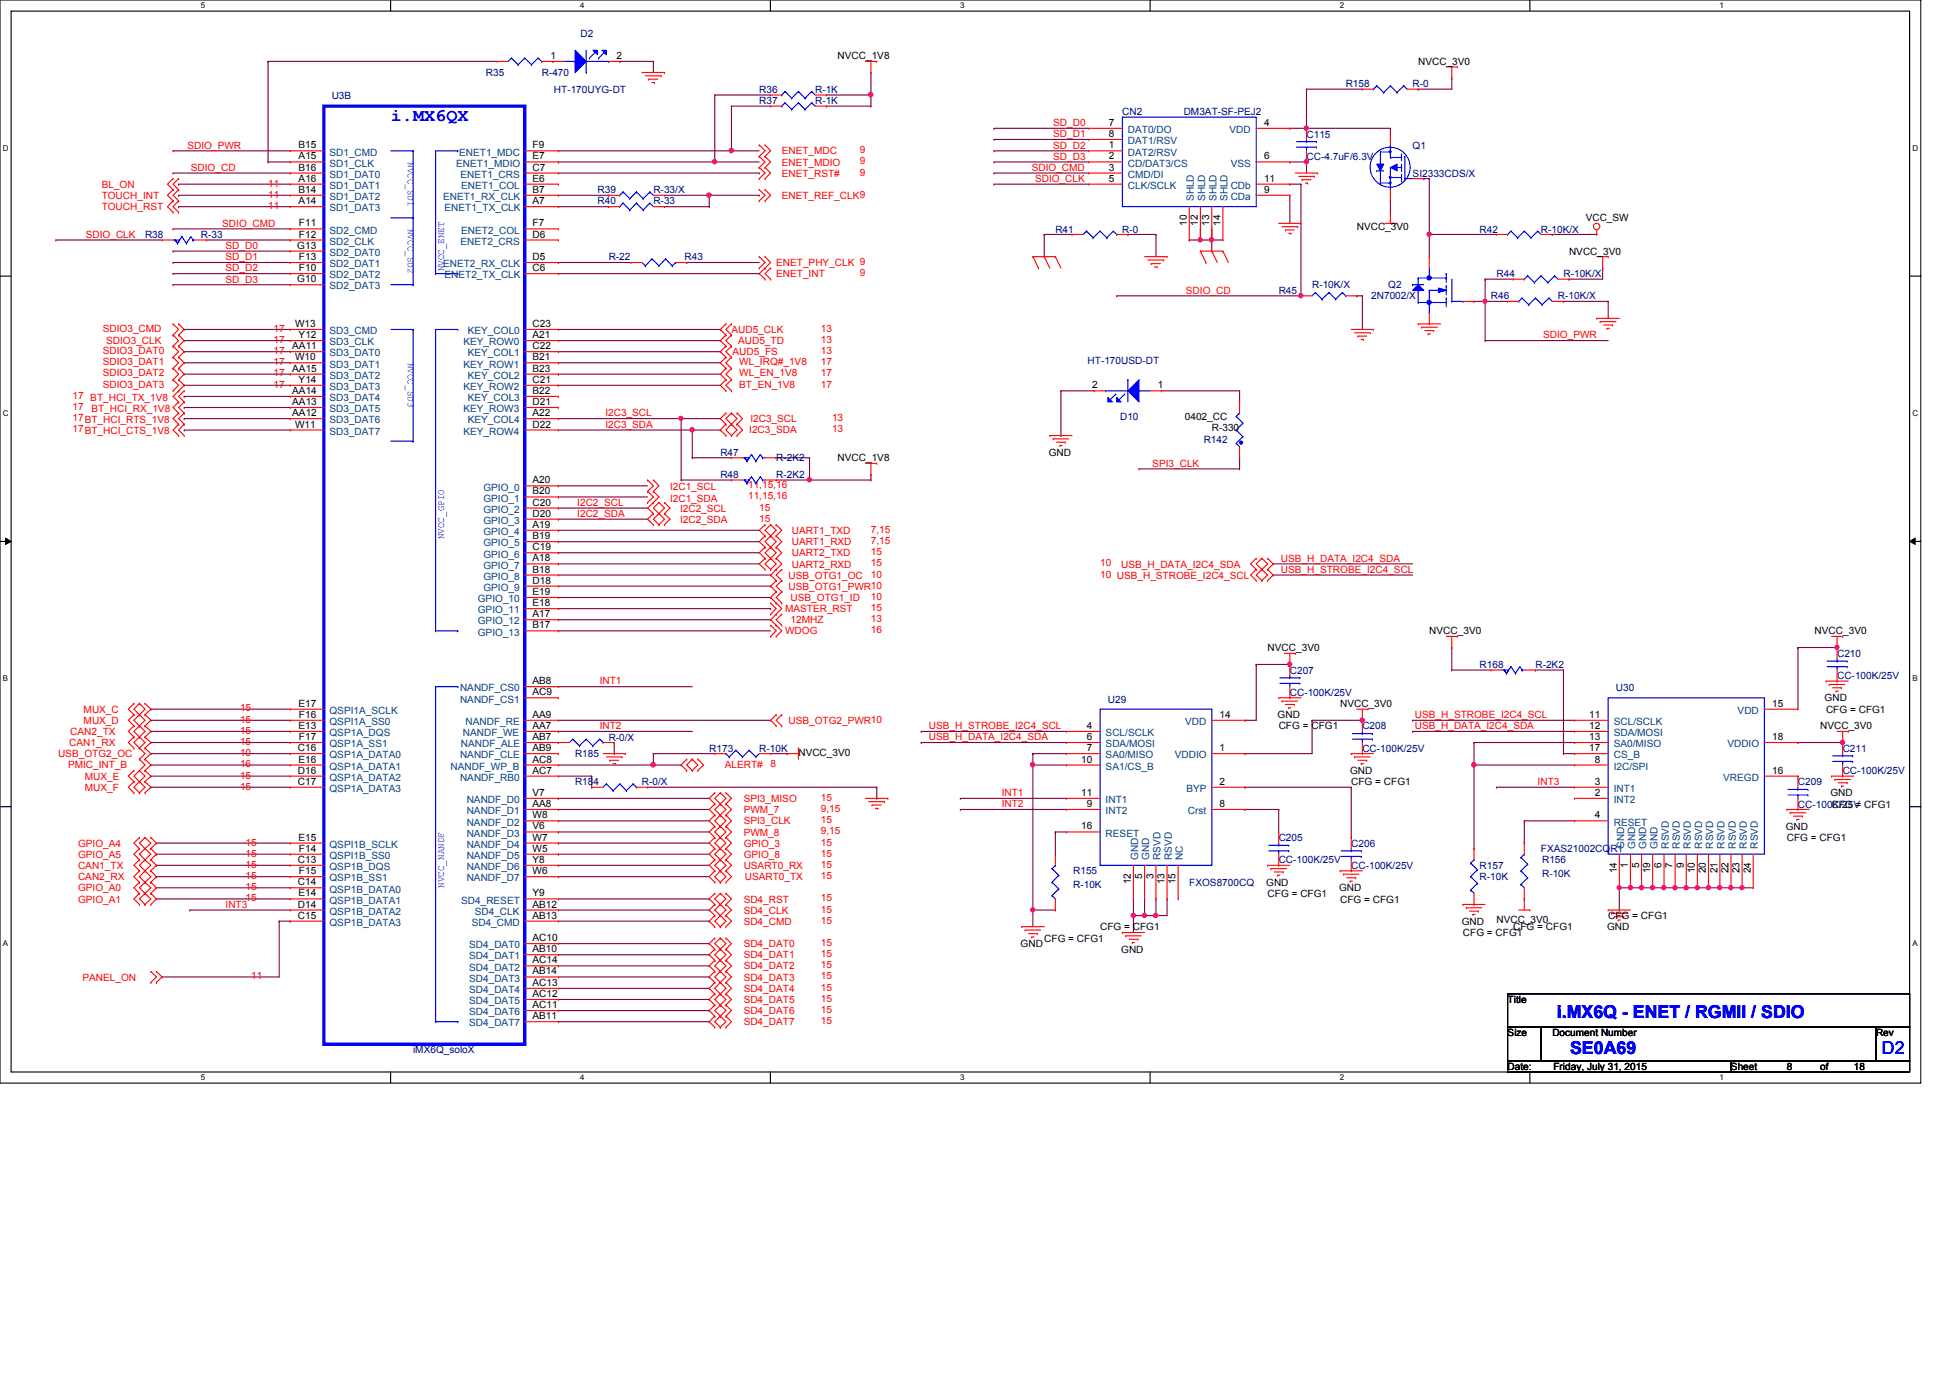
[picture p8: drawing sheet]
<svg xmlns="http://www.w3.org/2000/svg" width="297mm" height="210mm" viewBox="0 0 297 210" stroke-linecap="round" stroke-linejoin="round" font-family="sans-serif">
<defs><g id="words">
<g font-size="2.7" fill="#00f">
<text x="59.6" y="18.5">i.MX6QX</text>
<text x="237.2" y="155.2">i.MX6Q - ENET / RGMII / SDIO</text>
<text x="239.3" y="160.6">SE0A69</text>
<text x="286.8" y="160.7">D2</text>
</g>
<g font-size="1.5" fill="#000080">
<text x="88.5" y="5.6">D2</text>
<text x="74" y="11.6">R35</text>
<text x="82.5" y="11.6">R-470</text>
<text x="50.5" y="15.2">U3B</text>
<text x="84.4" y="14.1">HT-170UYG-DT</text>
<text x="115.7" y="15.9">R37</text>
<text x="115.7" y="14.1">R36</text>
<text x="124.2" y="15.9">R-1K</text>
<text x="124.2" y="14.1">R-1K</text>
<text x="171" y="17.6">CN2</text>
<text x="180.4" y="17.6">DM3AT-SF-PEJ2</text>
<text x="205.1" y="13.3">R158</text>
<text x="215.3" y="13.3">R-0</text>
<text x="199.1" y="21">C115</text>
<text x="215.3" y="22.6">Q1</text>
<text x="91.1" y="29.5">R39</text>
<text x="99.6" y="29.5">R-33/X</text>
<text x="199.1" y="24.4">CC-4.7uF/6.3V</text>
<text x="215.3" y="26.9">SI2333CDS/X</text>
<text x="91.1" y="31.2">R40</text>
<text x="99.6" y="31.2">R-33</text>
<text x="160.8" y="35.4">R41</text>
<text x="171" y="35.4">R-0</text>
<text x="225.5" y="35.4">R42</text>
<text x="234.8" y="35.4">R-10K/X</text>
<text x="22.1" y="36.3">R38</text>
<text x="30.6" y="36.3">R-33</text>
<text x="92.8" y="39.7">R-22</text>
<text x="104.3" y="39.7">R43</text>
<text x="194.9" y="44.8">R45</text>
<text x="199.9" y="43.9">R-10K/X</text>
<text x="209" y="45.6">2N7002/X</text>
<text x="211.5" y="43.9">Q2</text>
<text x="227.2" y="45.6">R46</text>
<text x="228" y="42.2">R44</text>
<text x="237.4" y="45.6">R-10K/X</text>
<text x="238.3" y="42.2">R-10K/X</text>
<text x="165.7" y="55.5">HT-170USD-DT</text>
<text x="170.7" y="64">D10</text>
<text x="109.8" y="69.5">R47</text>
<text x="118.3" y="70.3">R-2K2</text>
<text x="183.4" y="67.4">R142</text>
<text x="109.8" y="72.9">R48</text>
<text x="118.3" y="72.9">R-2K2</text>
<text x="225.5" y="101.8">R168</text>
<text x="234" y="101.8">R-2K2</text>
<text x="280" y="100.1">C210</text>
<text x="168.8" y="107.1">U29</text>
<text x="196.6" y="102.7">C207</text>
<text x="196.6" y="106">CC-100K/25V</text>
<text x="246.3" y="105.4">U30</text>
<text x="280" y="103.5">CC-100K/25V</text>
<text x="92.8" y="112.9">R-0/X</text>
<text x="207.6" y="111.2">C208</text>
<text x="87.6" y="115.4">R185</text>
<text x="87.6" y="119.7">R184</text>
<text x="97.8" y="119.7">R-0/X</text>
<text x="108.1" y="114.6">R173</text>
<text x="115.7" y="114.6">R-10K</text>
<text x="207.6" y="114.6">CC-100K/25V</text>
<text x="274" y="119.7">C209</text>
<text x="280.8" y="114.6">C211</text>
<text x="280.8" y="118">CC-100K/25V</text>
<text x="274" y="123.1">CC-100K/25V</text>
<text x="194.9" y="128.2">C205</text>
<text x="194.9" y="131.6">CC-100K/25V</text>
<text x="205.9" y="129">C206</text>
<text x="234.8" y="129.9">FXAS21002CQR1</text>
<text x="235" y="131.6">R156</text>
<text x="163.5" y="133.3">R155</text>
<text x="163.5" y="135.3">R-10K</text>
<text x="181.2" y="135">FXOS8700CQ</text>
<text x="205.9" y="132.4">CC-100K/25V</text>
<text x="225.5" y="132.4">R157</text>
<text x="225.5" y="134.1">R-10K</text>
<text x="235" y="133.6">R-10K</text>
<text x="62.9" y="160.5">iMX6Q_soloX</text>
</g>
<g font-size="1.5">
<text x="83.9" y="9">1</text>
<text x="93.9" y="9">2</text>
<text x="127.6" y="9.1">NVCC_1V8</text>
<text x="216.1" y="9.9">NVCC_3V0</text>
<text x="45.5" y="22.6">B15</text>
<text x="81.2" y="22.6">F9</text>
<text x="169" y="19.2">7</text>
<text x="169" y="20.9">8</text>
<text x="169" y="22.6">1</text>
<text x="192.6" y="19.2">4</text>
<text x="45.5" y="26">B16</text>
<text x="45.5" y="29.4">B14</text>
<text x="45.5" y="24.3">A15</text>
<text x="45.5" y="27.7">A16</text>
<text x="81.2" y="24.3">E7</text>
<text x="81.2" y="26">C7</text>
<text x="81.2" y="27.7">E6</text>
<text x="81.2" y="29.4">B7</text>
<text x="169" y="24.3">2</text>
<text x="169" y="26">3</text>
<text x="169" y="27.7">5</text>
<text x="192.6" y="24.3">6</text>
<text x="192.6" y="27.7">11</text>
<text x="192.6" y="29.4">9</text>
<text x="45.5" y="31.1">A14</text>
<text x="45.6" y="34.5">F11</text>
<text x="81.2" y="34.5">F7</text>
<text x="81.2" y="31.1">A7</text>
<text x="180.8" y="34.4" transform="rotate(-90 180.8 34.4)">10</text>
<text x="182.5" y="34.4" transform="rotate(-90 182.5 34.4)">12</text>
<text x="184.3" y="34.4" transform="rotate(-90 184.3 34.4)">13</text>
<text x="186" y="34.4" transform="rotate(-90 186 34.4)">14</text>
<text x="206.8" y="35.1">NVCC_3V0</text>
<text x="241.6" y="33.7">VCC_SW</text>
<text x="45.3" y="37.9">G13</text>
<text x="45.6" y="36.2">F12</text>
<text x="45.6" y="39.6">F13</text>
<text x="45.6" y="41.3">F10</text>
<text x="81.2" y="36.2">D6</text>
<text x="81.2" y="39.6">D5</text>
<text x="81.2" y="41.3">C6</text>
<text x="239.1" y="38.8">NVCC_3V0</text>
<text x="45.3" y="43">G10</text>
<text x="44.5" y="53.2">AA11</text>
<text x="45" y="49.8">W13</text>
<text x="45.5" y="51.5">Y12</text>
<text x="81.2" y="49.8">C23</text>
<text x="81.2" y="51.5">A21</text>
<text x="81.2" y="53.2">C22</text>
<text x="44.5" y="56.6">AA15</text>
<text x="45" y="54.9">W10</text>
<text x="45.5" y="58.3">Y14</text>
<text x="81.2" y="56.6">B23</text>
<text x="81.2" y="54.9">B21</text>
<text x="81.2" y="58.3">C21</text>
<text x="166.5" y="59.2">2</text>
<text x="176.4" y="59.2">1</text>
<text x="44.5" y="60">AA14</text>
<text x="44.5" y="61.7">AA13</text>
<text x="44.5" y="63.4">AA12</text>
<text x="45" y="65.2">W11</text>
<text x="81.2" y="60">B22</text>
<text x="81.2" y="63.4">A22</text>
<text x="81.2" y="61.7">D21</text>
<text x="81.2" y="65.2">D22</text>
<text x="180.6" y="64">0402_CC</text>
<text x="184.7" y="65.7">R-330</text>
<text x="127.6" y="70.3">NVCC_1V8</text>
<text x="159.8" y="69.5">GND</text>
<text x="81.2" y="73.7">A20</text>
<text x="81.2" y="75.4">B20</text>
<text x="81.2" y="77">C20</text>
<text x="81.2" y="78.7">D20</text>
<text x="81.2" y="80.4">A19</text>
<text x="81.2" y="82.2">B19</text>
<text x="81.2" y="83.9">C19</text>
<text x="81.2" y="85.6">A18</text>
<text x="81.2" y="87.2">B18</text>
<text x="81.2" y="88.9">D18</text>
<text x="81.2" y="90.7">E19</text>
<text x="81.2" y="92.4">E18</text>
<text x="81.2" y="94.1">A17</text>
<text x="81.2" y="95.8">B17</text>
<text x="193.2" y="99.2">NVCC_3V0</text>
<text x="217.8" y="96.7">NVCC_3V0</text>
<text x="276.5" y="96.7">NVCC_3V0</text>
<text x="45.5" y="107.7">E17</text>
<text x="81.2" y="104.3">AB8</text>
<text x="81.2" y="106">AC9</text>
<text x="204.2" y="107.7">NVCC_3V0</text>
<text x="270" y="107.7">15</text>
<text x="278" y="106.9">GND</text>
<text x="45.5" y="111.1">E13</text>
<text x="45.6" y="109.4">F16</text>
<text x="45.6" y="112.8">F17</text>
<text x="81.2" y="112.8">AB7</text>
<text x="81.2" y="109.4">AA9</text>
<text x="81.2" y="111.1">AA7</text>
<text x="165.6" y="112.8">6</text>
<text x="165.6" y="111.1">4</text>
<text x="185.8" y="109.4">14</text>
<text x="194.7" y="109.5">GND</text>
<text x="194.9" y="111.2">CFG = CFG1</text>
<text x="242.2" y="111.1">12</text>
<text x="242.2" y="112.8">13</text>
<text x="242.2" y="109.4">11</text>
<text x="270" y="112.8">18</text>
<text x="277.4" y="111.2">NVCC_3V0</text>
<text x="278.3" y="108.6">CFG = CFG1</text>
<text x="45.4" y="114.5">C16</text>
<text x="45.4" y="117.9">D16</text>
<text x="45.4" y="119.6">C17</text>
<text x="45.5" y="116.2">E16</text>
<text x="81.2" y="116.2">AC8</text>
<text x="81.2" y="114.5">AB9</text>
<text x="81.2" y="117.9">AC7</text>
<text x="121.7" y="115.2">NVCC_3V0</text>
<text x="164.8" y="116.2">10</text>
<text x="165.6" y="114.5">7</text>
<text x="185.8" y="114.5">1</text>
<text x="185.8" y="119.6">2</text>
<text x="205.7" y="118">GND</text>
<text x="205.9" y="119.7">CFG = CFG1</text>
<text x="242.2" y="114.5">17</text>
<text x="243" y="119.6">3</text>
<text x="243" y="116.2">8</text>
<text x="270" y="117.9">16</text>
<text x="81.2" y="121.3">V7</text>
<text x="81.2" y="123">AA8</text>
<text x="81.2" y="124.7">W8</text>
<text x="164.8" y="121.3">11</text>
<text x="165.6" y="123">9</text>
<text x="185.8" y="123">8</text>
<text x="243" y="121.3">2</text>
<text x="243" y="124.7">4</text>
<text x="278.9" y="121.4">GND</text>
<text x="279.1" y="123.1">CFG = CFG1</text>
<text x="45.4" y="131.5">C13</text>
<text x="45.5" y="128.1">E15</text>
<text x="45.6" y="129.8">F14</text>
<text x="81.2" y="126.4">V6</text>
<text x="81.2" y="128.1">W7</text>
<text x="81.2" y="129.8">W5</text>
<text x="81.2" y="131.5">Y8</text>
<text x="164.8" y="126.4">16</text>
<text x="272.1" y="126.5">GND</text>
<text x="272.3" y="128.2">CFG = CFG1</text>
<text x="45.4" y="134.9">C14</text>
<text x="45.5" y="136.6">E14</text>
<text x="45.6" y="133.2">F15</text>
<text x="81.2" y="133.2">W6</text>
<text x="81.2" y="136.6">Y9</text>
<text x="172.3" y="134.7" transform="rotate(-90 172.3 134.7)">12</text>
<text x="174" y="133.9" transform="rotate(-90 174 133.9)">5</text>
<text x="175.8" y="133.9" transform="rotate(-90 175.8 133.9)">3</text>
<text x="177.5" y="134.7" transform="rotate(-90 177.5 134.7)">13</text>
<text x="179.2" y="134.7" transform="rotate(-90 179.2 134.7)">15</text>
<text x="193" y="135">GND</text>
<text x="193.2" y="136.7">CFG = CFG1</text>
<text x="204" y="135.8">GND</text>
<text x="204.2" y="137.5">CFG = CFG1</text>
<text x="246.4" y="133.1" transform="rotate(-90 246.4 133.1)">14</text>
<text x="248.1" y="132.2" transform="rotate(-90 248.1 132.2)">1</text>
<text x="249.8" y="132.2" transform="rotate(-90 249.8 132.2)">5</text>
<text x="251.5" y="133.1" transform="rotate(-90 251.5 133.1)">19</text>
<text x="253.2" y="132.2" transform="rotate(-90 253.2 132.2)">6</text>
<text x="254.9" y="132.2" transform="rotate(-90 254.9 132.2)">7</text>
<text x="256.6" y="132.2" transform="rotate(-90 256.6 132.2)">9</text>
<text x="258.3" y="133.1" transform="rotate(-90 258.3 133.1)">10</text>
<text x="260" y="133.1" transform="rotate(-90 260 133.1)">20</text>
<text x="261.7" y="133.1" transform="rotate(-90 261.7 133.1)">21</text>
<text x="263.4" y="133.1" transform="rotate(-90 263.4 133.1)">22</text>
<text x="265.1" y="133.1" transform="rotate(-90 265.1 133.1)">23</text>
<text x="266.8" y="133.1" transform="rotate(-90 266.8 133.1)">24</text>
<text x="45.4" y="138.3">D14</text>
<text x="45.4" y="140">C15</text>
<text x="81.2" y="138.3">AB12</text>
<text x="81.2" y="140">AB13</text>
<text x="81.2" y="143.4">AC10</text>
<text x="159.1" y="143.5">CFG = CFG1</text>
<text x="167.6" y="141.8">CFG = CFG1</text>
<text x="222.8" y="140.9">GND</text>
<text x="222.9" y="142.6">CFG = CFG1</text>
<text x="228" y="140.6">NVCC_3V0</text>
<text x="230.6" y="141.8">CFG = CFG1</text>
<text x="244.9" y="141.8">GND</text>
<text x="245.1" y="140.1">CFG = CFG1</text>
<text x="81.2" y="145.1">AB10</text>
<text x="81.2" y="146.8">AC14</text>
<text x="81.2" y="148.5">AB14</text>
<text x="155.5" y="144.4">GND</text>
<text x="170.9" y="145.2">GND</text>
<text x="81.2" y="150.2">AC13</text>
<text x="81.2" y="151.9">AC12</text>
<text x="81.2" y="153.6">AC11</text>
<text x="81.2" y="155.3">AB11</text>
<text x="229.7" y="152.9">Title</text>
<text x="229.7" y="157.9">Size</text>
<text x="236.6" y="157.9">Document Number</text>
<text x="285.9" y="157.9">Rev</text>
<text x="229.7" y="163.1">Date:</text>
<text x="236.7" y="163.1">Friday, July 31, 2015</text>
<text x="263.8" y="163.1">Sheet</text>
<text x="272.3" y="163.1">8</text>
<text x="277.4" y="163.1">of</text>
<text x="282.5" y="163.1">18</text>
</g>
<g font-size="1.5" fill="#f00">
<text x="28.6" y="22.6">SDIO_PWR</text>
<text x="119.1" y="23.5">ENET_MDC</text>
<text x="131" y="23.3">9</text>
<text x="160.5" y="20.9">SD_D1</text>
<text x="160.5" y="22.6">SD_D2</text>
<text x="160.5" y="19.2">SD_D0</text>
<text x="15.5" y="28.6">BL_ON</text>
<text x="29.1" y="26">SDIO_CD</text>
<text x="40.9" y="28.4">11</text>
<text x="119.1" y="25.2">ENET_MDIO</text>
<text x="119.1" y="26.9">ENET_RST#</text>
<text x="131" y="25.1">9</text>
<text x="131" y="26.8">9</text>
<text x="157.2" y="26">SDIO_CMD</text>
<text x="157.7" y="27.7">SDIO_CLK</text>
<text x="160.5" y="24.3">SD_D3</text>
<text x="15.5" y="30.3">TOUCH_INT</text>
<text x="15.5" y="32">TOUCH_RST</text>
<text x="33.9" y="34.5">SDIO_CMD</text>
<text x="40.9" y="30.1">11</text>
<text x="40.9" y="31.8">11</text>
<text x="119.1" y="30.3">ENET_REF_CLK9</text>
<text x="13.1" y="36.2">SDIO_CLK</text>
<text x="34.4" y="41.4">SD_D2</text>
<text x="34.4" y="37.9">SD_D0</text>
<text x="34.4" y="39.7">SD_D1</text>
<text x="118.3" y="40.5">ENET_PHY_CLK 9</text>
<text x="34.4" y="43.1">SD_D3</text>
<text x="118.3" y="42.2">ENET_INT</text>
<text x="131" y="42.1">9</text>
<text x="180.7" y="44.7">SDIO_CD</text>
<text x="15.7" y="50.6">SDIO3_CMD</text>
<text x="15.7" y="54">SDIO3_DAT0</text>
<text x="16.2" y="52.5">SDIO3_CLK</text>
<text x="41.7" y="50.6">17</text>
<text x="41.7" y="54">17</text>
<text x="41.7" y="52.3">17</text>
<text x="111.5" y="50.8">AUD5_CLK</text>
<text x="112.5" y="52.5">AUD5_TD</text>
<text x="125.1" y="50.6">13</text>
<text x="125.1" y="54">13</text>
<text x="125.1" y="52.3">13</text>
<text x="235.2" y="51.6">SDIO_PWR</text>
<text x="15.7" y="57.4">SDIO3_DAT2</text>
<text x="15.7" y="55.7">SDIO3_DAT1</text>
<text x="15.7" y="59.1">SDIO3_DAT3</text>
<text x="41.7" y="57.4">17</text>
<text x="41.7" y="55.7">17</text>
<text x="41.7" y="59.1">17</text>
<text x="111.6" y="54.1">AUD5_FS</text>
<text x="112.6" y="59.1">BT_EN_1V8</text>
<text x="112.6" y="57.4">WL_EN_1V8</text>
<text x="112.6" y="55.7">WL_IRQ#_1V8</text>
<text x="125.1" y="57.4">17</text>
<text x="125.1" y="59.1">17</text>
<text x="125.1" y="55.7">17</text>
<text x="11" y="64.2">17BT_HCI_RTS_1V8</text>
<text x="11" y="65.9">17BT_HCI_CTS_1V8</text>
<text x="11" y="62.5">17</text>
<text x="11" y="60.8">17 BT_HCI_TX_1V8</text>
<text x="13.9" y="62.8">BT_HCI_RX_1V8</text>
<text x="92.2" y="63.5">I2C3_SCL</text>
<text x="92.2" y="65.2">I2C3_SDA</text>
<text x="114.3" y="64.3">I2C3_SCL</text>
<text x="126.8" y="64.2">13</text>
<text x="126.8" y="65.9">13</text>
<text x="114.2" y="66">I2C3_SDA</text>
<text x="175.6" y="71.1">SPI3_CLK</text>
<text x="88" y="77.1">I2C2_SCL</text>
<text x="102.1" y="74.7">I2C1_SCL</text>
<text x="102.1" y="76.5">I2C1_SDA</text>
<text x="103.6" y="78">I2C2_SCL</text>
<text x="114" y="74.4">11,15,16</text>
<text x="114" y="76.1">11,15,16</text>
<text x="115.7" y="77.8">15</text>
<text x="88" y="78.8">I2C2_SDA</text>
<text x="103.6" y="79.7">I2C2_SDA</text>
<text x="115.7" y="79.5">15</text>
<text x="120.6" y="83.1">UART1_RXD</text>
<text x="120.6" y="81.4">UART1_TXD</text>
<text x="132.7" y="82.9">7,15</text>
<text x="132.7" y="81.2">7,15</text>
<text x="120.1" y="89.9">USB_OTG1_PWR10</text>
<text x="120.1" y="88.2">USB_OTG1_OC</text>
<text x="120.6" y="86.5">UART2_RXD</text>
<text x="120.6" y="84.8">UART2_TXD</text>
<text x="132.7" y="86.3">15</text>
<text x="132.7" y="84.6">15</text>
<text x="132.7" y="88">10</text>
<text x="167.6" y="86.3">10</text>
<text x="167.6" y="88">10 USB_H_STROBE_I2C4_SCL</text>
<text x="170.9" y="86.5">USB_H_DATA_I2C4_SDA</text>
<text x="195.2" y="85.6">USB_H_DATA_I2C4_SDA</text>
<text x="195.2" y="87.3">USB_H_STROBE_I2C4_SCL</text>
<text x="119.6" y="93.3">MASTER_RST</text>
<text x="120.5" y="95">12MHZ</text>
<text x="120.5" y="91.6">USB_OTG1_ID</text>
<text x="132.7" y="93.1">15</text>
<text x="132.7" y="94.8">13</text>
<text x="132.7" y="91.4">10</text>
<text x="119.6" y="96.7">WDOG</text>
<text x="132.7" y="96.5">16</text>
<text x="91.4" y="104.3">INT1</text>
<text x="10.5" y="113.7">CAN1_RX</text>
<text x="10.7" y="112">CAN2_TX</text>
<text x="12.7" y="110.3">MUX_D</text>
<text x="12.7" y="108.6">MUX_C</text>
<text x="36.6" y="113.5">15</text>
<text x="36.6" y="111.8">15</text>
<text x="36.6" y="110.2">15</text>
<text x="36.6" y="108.4">15</text>
<text x="91.4" y="111.1">INT2</text>
<text x="120.1" y="110.3">USB_OTG2_PWR10</text>
<text x="141.6" y="111.1">USB_H_STROBE_I2C4_SCL</text>
<text x="141.6" y="112.8">USB_H_DATA_I2C4_SDA</text>
<text x="215.6" y="109.4">USB_H_STROBE_I2C4_SCL</text>
<text x="215.6" y="111.1">USB_H_DATA_I2C4_SDA</text>
<text x="8.8" y="115.4">USB_OTG2_OC</text>
<text x="10.4" y="117.1">PMIC_INT_B</text>
<text x="12.9" y="118.8">MUX_E</text>
<text x="36.6" y="118.7">15</text>
<text x="36.6" y="116.9">16</text>
<text x="36.6" y="115.2">10</text>
<text x="110.4" y="117.1">ALERT#</text>
<text x="117.4" y="116.9">8</text>
<text x="234.3" y="119.6">INT3</text>
<text x="12.9" y="120.5">MUX_F</text>
<text x="36.6" y="120.4">15</text>
<text x="113.3" y="123.9">PWM_7</text>
<text x="113.3" y="122.2">SPI3_MISO</text>
<text x="113.3" y="125.6">SPI3_CLK</text>
<text x="125.1" y="123.7">9,15</text>
<text x="125.1" y="122">15</text>
<text x="125.1" y="125.4">15</text>
<text x="152.7" y="121.3">INT1</text>
<text x="152.7" y="123">INT2</text>
<text x="11.9" y="129">GPIO_A4</text>
<text x="11.9" y="130.7">GPIO_A5</text>
<text x="37.4" y="128.9">15</text>
<text x="37.4" y="130.6">15</text>
<text x="113.3" y="127.3">PWM_8</text>
<text x="113.3" y="129">GPIO_3</text>
<text x="113.3" y="130.7">GPIO_8</text>
<text x="125.1" y="127.2">9,15</text>
<text x="125.1" y="128.9">15</text>
<text x="125.1" y="130.6">15</text>
<text x="11.9" y="134.1">CAN2_RX</text>
<text x="11.9" y="132.4">CAN1_TX</text>
<text x="11.9" y="135.8">GPIO_A0</text>
<text x="11.9" y="137.5">GPIO_A1</text>
<text x="37.4" y="133.9">15</text>
<text x="37.4" y="132.2">15</text>
<text x="37.4" y="135.7">15</text>
<text x="37.4" y="137.4">15</text>
<text x="113.3" y="132.4">USART0_RX</text>
<text x="113.3" y="137.5">SD4_RST</text>
<text x="113.5" y="134.1">USART0_TX</text>
<text x="125.1" y="133.9">15</text>
<text x="125.1" y="132.2">15</text>
<text x="125.1" y="137.4">15</text>
<text x="34.4" y="138.3">INT3</text>
<text x="113.3" y="139.2">SD4_CLK</text>
<text x="113.3" y="140.9">SD4_CMD</text>
<text x="125.1" y="139.1">15</text>
<text x="125.1" y="140.8">15</text>
<text x="12.6" y="149.4">PANEL_ON</text>
<text x="38.3" y="149.3">11</text>
<text x="113.3" y="144.4">SD4_DAT0</text>
<text x="113.3" y="146.1">SD4_DAT1</text>
<text x="113.3" y="147.7">SD4_DAT2</text>
<text x="113.3" y="149.4">SD4_DAT3</text>
<text x="125.1" y="144.2">15</text>
<text x="125.1" y="145.9">15</text>
<text x="125.1" y="147.6">15</text>
<text x="125.1" y="149.3">15</text>
<text x="113.3" y="151.1">SD4_DAT4</text>
<text x="113.3" y="152.9">SD4_DAT5</text>
<text x="113.3" y="154.6">SD4_DAT6</text>
<text x="125.1" y="151">15</text>
<text x="125.1" y="152.7">15</text>
<text x="125.1" y="154.4">15</text>
<text x="113.3" y="156.3">SD4_DAT7</text>
<text x="125.1" y="156.1">15</text>
</g>
<g font-size="1.5" fill="#004080">
<text x="50.2" y="23.7">SD1_CMD</text>
<text x="70" y="23.7">ENET1_MDC</text>
<text x="171.9" y="20.3">DAT0/DO</text>
<text x="171.9" y="22">DAT1/RSV</text>
<text x="171.9" y="23.7">DAT2/RSV</text>
<text x="187.4" y="20.3">VDD</text>
<text x="50.2" y="25.4">SD1_CLK</text>
<text x="50.2" y="27.1">SD1_DAT0</text>
<text x="50.2" y="28.8">SD1_DAT1</text>
<text x="69.5" y="25.4">ENET1_MDIO</text>
<text x="70.2" y="27.1">ENET1_CRS</text>
<text x="70.3" y="28.8">ENET1_COL</text>
<text x="171.9" y="25.4">CD/DAT3/CS</text>
<text x="171.9" y="27.1">CMD/DI</text>
<text x="171.9" y="28.8">CLK/SCLK</text>
<text x="187.5" y="25.4">VSS</text>
<text x="187.5" y="28.8">CDb</text>
<text x="50.2" y="30.5">SD1_DAT2</text>
<text x="50.2" y="32.2">SD1_DAT3</text>
<text x="50.2" y="35.6">SD2_CMD</text>
<text x="67.5" y="30.5">ENET1_RX_CLK</text>
<text x="67.7" y="32.2">ENET1_TX_CLK</text>
<text x="70.3" y="35.6">ENET2_COL</text>
<text x="181.9" y="30.6" transform="rotate(-90 181.9 30.6)">SHLD</text>
<text x="183.6" y="30.6" transform="rotate(-90 183.6 30.6)">SHLD</text>
<text x="185.4" y="30.6" transform="rotate(-90 185.4 30.6)">SHLD</text>
<text x="187.1" y="30.6" transform="rotate(-90 187.1 30.6)">SHLD</text>
<text x="187.5" y="30.5">CDa</text>
<text x="50.2" y="37.3">SD2_CLK</text>
<text x="50.2" y="39">SD2_DAT0</text>
<text x="50.2" y="40.7">SD2_DAT1</text>
<text x="67.5" y="40.7">ENET2_RX_CLK</text>
<text x="70.2" y="37.3">ENET2_CRS</text>
<text x="50.2" y="42.4">SD2_DAT2</text>
<text x="50.2" y="44.1">SD2_DAT3</text>
<text x="67.7" y="42.4">ENET2_TX_CLK</text>
<text x="50.2" y="52.6">SD3_CLK</text>
<text x="50.2" y="50.9">SD3_CMD</text>
<text x="70.6" y="52.6">KEY_ROW0</text>
<text x="71.3" y="50.9">KEY_COL0</text>
<text x="50.2" y="54.3">SD3_DAT0</text>
<text x="50.2" y="56">SD3_DAT1</text>
<text x="50.2" y="57.7">SD3_DAT2</text>
<text x="50.2" y="59.4">SD3_DAT3</text>
<text x="70.6" y="56">KEY_ROW1</text>
<text x="70.6" y="59.4">KEY_ROW2</text>
<text x="71.3" y="57.7">KEY_COL2</text>
<text x="71.3" y="54.3">KEY_COL1</text>
<text x="50.2" y="61.1">SD3_DAT4</text>
<text x="50.2" y="62.8">SD3_DAT5</text>
<text x="50.2" y="64.5">SD3_DAT6</text>
<text x="70.6" y="62.8">KEY_ROW3</text>
<text x="71.3" y="61.1">KEY_COL3</text>
<text x="71.3" y="64.5">KEY_COL4</text>
<text x="50.2" y="66.3">SD3_DAT7</text>
<text x="70.6" y="66.3">KEY_ROW4</text>
<text x="73.7" y="74.8">GPIO_0</text>
<text x="73.7" y="76.5">GPIO_1</text>
<text x="73.7" y="78.1">GPIO_2</text>
<text x="73.7" y="79.8">GPIO_3</text>
<text x="73.7" y="81.5">GPIO_4</text>
<text x="73.7" y="83.3">GPIO_5</text>
<text x="73.7" y="85">GPIO_6</text>
<text x="73.7" y="86.7">GPIO_7</text>
<text x="73.7" y="88.3">GPIO_8</text>
<text x="72.8" y="91.8">GPIO_10</text>
<text x="72.8" y="93.5">GPIO_11</text>
<text x="72.8" y="95.2">GPIO_12</text>
<text x="73.7" y="90">GPIO_9</text>
<text x="72.8" y="96.9">GPIO_13</text>
<text x="70.1" y="105.4">NANDF_CS0</text>
<text x="70.1" y="107.1">NANDF_CS1</text>
<text x="50.2" y="108.8">QSPI1A_SCLK</text>
<text x="50.2" y="110.5">QSPI1A_SS0</text>
<text x="50.2" y="112.2">QSP1A_DQS</text>
<text x="50.2" y="113.9">QSP1A_SS1</text>
<text x="70.2" y="113.9">NANDF_ALE</text>
<text x="70.5" y="112.2">NANDF_WE</text>
<text x="71" y="110.5">NANDF_RE</text>
<text x="168.5" y="113.9">SDA/MOSI</text>
<text x="168.5" y="112.2">SCL/SCLK</text>
<text x="180.6" y="110.5">VDD</text>
<text x="245.9" y="112.2">SDA/MOSI</text>
<text x="245.9" y="113.9">SA0/MISO</text>
<text x="245.9" y="110.5">SCL/SCLK</text>
<text x="263.2" y="113.9">VDDIO</text>
<text x="264.8" y="108.8">VDD</text>
<text x="50.2" y="115.6">QSP1A_DATA0</text>
<text x="50.2" y="117.3">QSP1A_DATA1</text>
<text x="50.2" y="119">QSP1A_DATA2</text>
<text x="68.7" y="117.3">NANDF_WP_B</text>
<text x="70.1" y="115.6">NANDF_CLE</text>
<text x="70.1" y="119">NANDF_RB0</text>
<text x="168.5" y="115.6">SA0/MISO</text>
<text x="168.5" y="117.3">SA1/CS_B</text>
<text x="179" y="115.6">VDDIO</text>
<text x="245.9" y="115.6">CS_B</text>
<text x="245.9" y="117.3">I2C/SPI</text>
<text x="262.6" y="119">VREGD</text>
<text x="50.2" y="120.7">QSP1A_DATA3</text>
<text x="71.1" y="122.4">NANDF_D0</text>
<text x="71.1" y="124.1">NANDF_D1</text>
<text x="71.1" y="125.8">NANDF_D2</text>
<text x="168.5" y="124.1">INT2</text>
<text x="168.5" y="122.4">INT1</text>
<text x="180.8" y="120.7">BYP</text>
<text x="181" y="124.1">Crst</text>
<text x="245.9" y="122.4">INT2</text>
<text x="245.9" y="120.7">INT1</text>
<text x="245.9" y="125.8">RESET</text>
<text x="50.2" y="129.2">QSPI1B_SCLK</text>
<text x="50.2" y="130.9">QSPI1B_SS0</text>
<text x="71.1" y="127.5">NANDF_D3</text>
<text x="71.1" y="129.2">NANDF_D4</text>
<text x="71.1" y="130.9">NANDF_D5</text>
<text x="168.5" y="127.5">RESET</text>
<text x="173.4" y="131" transform="rotate(-90 173.4 131)">GND</text>
<text x="175.1" y="131" transform="rotate(-90 175.1 131)">GND</text>
<text x="176.9" y="131" transform="rotate(-90 176.9 131)">RSVD</text>
<text x="178.6" y="131" transform="rotate(-90 178.6 131)">RSVD</text>
<text x="180.3" y="131" transform="rotate(-90 180.3 131)">NC</text>
<text x="247.5" y="129.3" transform="rotate(-90 247.5 129.3)">GND</text>
<text x="249.2" y="129.3" transform="rotate(-90 249.2 129.3)">GND</text>
<text x="250.9" y="129.3" transform="rotate(-90 250.9 129.3)">GND</text>
<text x="252.6" y="129.3" transform="rotate(-90 252.6 129.3)">GND</text>
<text x="254.3" y="129.3" transform="rotate(-90 254.3 129.3)">RSVD</text>
<text x="256" y="129.3" transform="rotate(-90 256 129.3)">RSVD</text>
<text x="257.7" y="129.3" transform="rotate(-90 257.7 129.3)">RSVD</text>
<text x="259.4" y="129.3" transform="rotate(-90 259.4 129.3)">RSVD</text>
<text x="261.1" y="129.3" transform="rotate(-90 261.1 129.3)">RSVD</text>
<text x="262.8" y="129.3" transform="rotate(-90 262.8 129.3)">RSVD</text>
<text x="264.5" y="129.3" transform="rotate(-90 264.5 129.3)">RSVD</text>
<text x="266.2" y="129.3" transform="rotate(-90 266.2 129.3)">RSVD</text>
<text x="267.9" y="129.3" transform="rotate(-90 267.9 129.3)">RSVD</text>
<text x="50.2" y="132.6">QSP1B_DQS</text>
<text x="50.2" y="134.3">QSP1B_SS1</text>
<text x="50.2" y="136">QSP1B_DATA0</text>
<text x="50.2" y="137.7">QSP1B_DATA1</text>
<text x="70.3" y="137.7">SD4_RESET</text>
<text x="71.1" y="132.6">NANDF_D6</text>
<text x="71.1" y="134.3">NANDF_D7</text>
<text x="50.2" y="139.4">QSP1B_DATA2</text>
<text x="50.2" y="141.1">QSP1B_DATA3</text>
<text x="71.9" y="141.1">SD4_CMD</text>
<text x="72.3" y="139.4">SD4_CLK</text>
<text x="71.5" y="144.5">SD4_DAT0</text>
<text x="71.5" y="146.2">SD4_DAT1</text>
<text x="71.5" y="147.9">SD4_DAT2</text>
<text x="71.5" y="149.6">SD4_DAT3</text>
<text x="71.5" y="151.3">SD4_DAT4</text>
<text x="71.5" y="153">SD4_DAT5</text>
<text x="71.5" y="154.7">SD4_DAT6</text>
<text x="71.5" y="156.4">SD4_DAT7</text>
</g>
<g font-size="1.5" fill="#00f">
<text x="62.1" y="24.7" transform="rotate(90 62.1 24.7)">NVCC_SD1</text>
<text x="62.1" y="34.9" transform="rotate(90 62.1 34.9)">NVCC_SD2</text>
<text x="67.7" y="41.4" transform="rotate(-90 67.7 41.4)">NVCC_ENET</text>
<text x="62.1" y="55.3" transform="rotate(90 62.1 55.3)">NVCC_SD3</text>
<text x="67.7" y="82.2" transform="rotate(-90 67.7 82.2)">NVCC_GPIO</text>
<text x="67.7" y="135.3" transform="rotate(-90 67.7 135.3)">NVCC_NANDF</text>
</g>
<g font-size="1.2">
<text x="30.6" y="1.3">5</text>
<text x="88.4" y="1.3">4</text>
<text x="146.3" y="1.3">3</text>
<text x="204.2" y="1.3">2</text>
<text x="262" y="1.3">1</text>
<text x=".4" y="23">D</text>
<text x="291.4" y="23">D</text>
<text x=".4" y="63.4">C</text>
<text x="291.4" y="63.4">C</text>
<text x=".4" y="103.8">B</text>
<text x="291.4" y="103.8">B</text>
<text x=".4" y="144.2">A</text>
<text x="291.4" y="144.2">A</text>
<text x="30.6" y="164.6">5</text>
<text x="88.4" y="164.6">4</text>
<text x="146.3" y="164.6">3</text>
<text x="204.2" y="164.6">2</text>
<text x="262" y="164.6">1</text>
</g>
</g></defs>
<path d="M0 0h292.7v165.1h-292.7zM1.7 1.7h289.3v161.7h-289.3z" fill="none" stroke="#000" stroke-width=".17"/>
<g fill="#fff">
<path d="M30.6 .2h.6v1.3h-.6z"/>
<path d="M30.6 163.5h.6v1.4h-.6z"/>
</g>
<path d="M59.5 0v1.7M59.5 163.4v1.7" fill="none" stroke="#000" stroke-width=".17"/>
<g fill="#fff">
<path d="M88.4 .2h.7v1.3h-.7z"/>
<path d="M88.4 163.5h.7v1.4h-.7z"/>
</g>
<path d="M117.4 0v1.7M117.4 163.4v1.7" fill="none" stroke="#000" stroke-width=".17"/>
<g fill="#fff">
<path d="M146.3 .2h.6v1.3h-.6z"/>
<path d="M146.3 163.5h.6v1.4h-.6z"/>
</g>
<path d="M175.3 0v1.7M175.3 163.4v1.7" fill="none" stroke="#000" stroke-width=".17"/>
<g fill="#fff">
<path d="M204.2 .2h.6v1.3h-.6z"/>
<path d="M204.2 163.5h.6v1.4h-.6z"/>
</g>
<path d="M233.1 0v1.7M233.1 163.4v1.7" fill="none" stroke="#000" stroke-width=".17"/>
<g fill="#fff">
<path d="M262 .2h.7v1.3h-.7z"/>
<path d="M262 163.5h.7v1.4h-.7z"/>
<path d="M.4 21.9h.8v1.3h-.8z"/>
<path d="M291.4 21.9h.8v1.3h-.8z"/>
<path d="M.4 62.3h.8v1.3h-.8z"/>
<path d="M291.4 62.3h.8v1.3h-.8z"/>
</g>
<path d="M0 42.1h1.7M291 42.1h1.7" fill="none" stroke="#000" stroke-width=".17"/>
<g fill="#fff">
<path d="M.4 102.7h.8v1.4h-.8z"/>
<path d="M291.4 102.7h.8v1.4h-.8z"/>
</g>
<path d="M0 82.5h1.7M291 82.5h1.7" fill="none" stroke="#000" stroke-width=".17"/>
<path d="M.8 82l.9 .5-.9 .5zM291 82.5l.8-.5v1z" fill="#000"/>
<path d="M.8 82l.9 .5-.9 .5zM291 82.5l.8-.5v1z" fill="none" stroke="#000" stroke-width=".15"/>
<g fill="#fff">
<path d="M.4 143.1h.8v1.4h-.8z"/>
<path d="M291.4 143.1h.8v1.4h-.8z"/>
</g>
<path d="M0 122.9h1.7M291 122.9h1.7" fill="none" stroke="#000" stroke-width=".17"/>
<g fill="none" stroke="#800040" stroke-width=".17">
<path d="M85.1 24.7h.1M85.1 23h.1M85.1 24.7h30.6M85.1 23h30.6M108.9 24.7h.1M111.5 23h.1M182.9 36.6h.1M182.9 36.6h1.8M28.1 62.1h.1M28.1 60.4h.1M28.1 62.1h16.1M28.1 60.4h16.1"/>
<path d="M85.1 85.9h.1M85.1 84.2h.1M85.1 82.5h.1M85.1 80.8h.1M85.1 85.9h30.6M85.1 84.2h30.6M85.1 82.5h30.6M85.1 80.8h30.6M85.1 131.9h.1M85.1 133.6h.1M85.1 126.8h.1M85.1 125.1h.1"/>
<path d="M85.1 123.4h.1M85.1 121.7h.1M85.1 128.5h.1M85.1 130.2h.1M85.1 131.9h23M85.1 133.6h23M85.1 126.8h23M85.1 125.1h23M85.1 123.4h23M85.1 121.7h23M85.1 128.5h23M85.1 130.2h23"/>
</g>
<circle cx="184.6" cy="36.5" r=".33" fill="#f0f"/>
<circle cx="184.6" cy="36.5" r=".33" fill="none" stroke="#f0f" stroke-width=".17"/>
<circle cx="182.9" cy="36.5" r=".32" fill="#f0f"/>
<circle cx="182.9" cy="36.5" r=".32" fill="none" stroke="#f0f" stroke-width=".17"/>
<path d="M196.6 19.6h.1M196.6 19.6h2.5M184.7 34.9h.1M184.7 34.9v1.7" fill="none" stroke="#800040" stroke-width=".17"/>
<circle cx="199.1" cy="19.5" r=".32" fill="#f0f"/>
<circle cx="199.1" cy="19.5" r=".32" fill="none" stroke="#f0f" stroke-width=".17"/>
<path d="M151.5 26.4h.1M151.5 28.1h.1M151.5 26.4h14.4M151.5 28.1h14.4M182.9 34.9h.1M182.9 34.9v1.7M184.7 36.6h.1M184.7 36.6v1.7M196.6 24.7h.1M196.6 24.7h2.5M199.1 24.7h.1M199.1 24.7v1.7" fill="none" stroke="#800040" stroke-width=".17"/>
<circle cx="199.1" cy="24.7" r=".32" fill="#f0f"/>
<circle cx="199.1" cy="24.7" r=".32" fill="none" stroke="#f0f" stroke-width=".17"/>
<path d="M198.2 28.1h.1M198.2 28.1v17h-28M170.2 45.1h.1" fill="none" stroke="#800040" stroke-width=".17"/>
<circle cx="198.2" cy="45.1" r=".32" fill="#f0f"/>
<circle cx="198.2" cy="45.1" r=".32" fill="none" stroke="#f0f" stroke-width=".17"/>
<g fill="none" stroke="#800040" stroke-width=".17">
<path d="M151.5 19.6h.1M151.5 19.6h14.4M151.5 21.3h.1M151.5 24.7h.1M151.5 23h.1M151.5 21.3h14.4M151.5 24.7h14.4M151.5 23h14.4M159.1 35.7h.1M159.1 35.7h4.3M159.1 35.7v3.4M171.9 35.7h.1"/>
<path d="M171.9 35.7h4.2M176.1 35.7h.1M176.1 35.7v3.4M196.6 28.1h.1M196.6 29.8h.1M196.6 28.1h1.6M196.6 29.8v4.2M211.9 30.6h.1M211.9 30.6v1.7M236.6 35.7h.1M236.6 35.7h6.7M206.8 45.1h.1"/>
<path d="M206.8 45.1h.8M207.6 45.1h.1M207.6 45.1v5.1M226.3 45.9h.1M226.3 45.9h3.4"/>
</g>
<circle cx="226.3" cy="45.9" r=".32" fill="#f0f"/>
<circle cx="226.3" cy="45.9" r=".32" fill="none" stroke="#f0f" stroke-width=".17"/>
<path d="M217 27.2h.1M217 27.2h.8M217.8 35.7h.1M217.8 35.7v3.4M217.8 35.7h10.2" fill="none" stroke="#800040" stroke-width=".17"/>
<circle cx="217.8" cy="35.7" r=".32" fill="#f0f"/>
<circle cx="217.8" cy="35.7" r=".32" fill="none" stroke="#f0f" stroke-width=".17"/>
<g fill="none" stroke="#800040" stroke-width=".17">
<path d="M125.9 16.2h.1M125.9 14.5h6.8M125.9 16.2h6.8M132.7 14.5h.1M132.7 16.2h.1M132.7 11h.1M132.7 11v5.2M199.1 19.6h.1M199.1 19.6h12.8M211.9 19.6h.1M211.9 19.6v.8M8.5 36.6h.1"/>
<path d="M8.5 36.6h16.2M26.4 38.3h.1M26.4 34.9h.1M26.4 38.3h17.8M26.4 34.9h17.8M31.5 36.6h12.7M44.2 36.6h.1M181.2 36.6h.1M181.2 36.6h1.7M184.7 36.6h.1M184.7 36.6h1.7M217.8 27.2h.1"/>
<path d="M217.8 27.2v8.5M26.4 41.7h.1M26.4 43.4h.1M26.4 40h.1M26.4 41.7h17.8M26.4 43.4h17.8M26.4 40h17.8M224.6 45.9h.1M224.6 45.9h1.7M226.3 51.9h.1M226.3 45.9h.1M226.3 42.5h.1"/>
<path d="M226.3 51.9h18.8M226.3 42.5v9.4M226.3 42.5h4.3M238.3 45.9h.1M238.3 45.9h6.8M239.1 42.5h.1M244.2 40.9h.1M244.2 40.9v1.6h-5.1M245.1 45.9h.1M245.1 45.9v2.6"/>
</g>
<circle cx="132.7" cy="14.4" r=".33" fill="#f0f"/>
<circle cx="132.7" cy="14.4" r=".33" fill="none" stroke="#f0f" stroke-width=".17"/>
<path d="M111.5 16.2h.1M111.5 16.2h5.9M111.5 16.2v6.8M111.5 23h.1" fill="none" stroke="#800040" stroke-width=".17"/>
<circle cx="111.4" cy="22.9" r=".33" fill="#f0f"/>
<circle cx="111.4" cy="22.9" r=".33" fill="none" stroke="#f0f" stroke-width=".17"/>
<path d="M108.9 14.5h.1M108.9 14.5h8.5M108.9 14.5v10.2M108.9 24.7h.1" fill="none" stroke="#800040" stroke-width=".17"/>
<circle cx="108.9" cy="24.7" r=".32" fill="#f0f"/>
<circle cx="108.9" cy="24.7" r=".32" fill="none" stroke="#f0f" stroke-width=".17"/>
<path d="M85.1 31.5h.1M85.1 26.4h30.6M85.1 29.8h7.7M85.1 31.5h7.7M92.8 29.8h.1M101.3 29.8h6.8M108.1 29.8h.1M115.7 26.4h.1" fill="none" stroke="#800040" stroke-width=".17"/>
<circle cx="108" cy="29.7" r=".33" fill="#f0f"/>
<circle cx="108" cy="29.7" r=".33" fill="none" stroke="#f0f" stroke-width=".17"/>
<g fill="none" stroke="#800040" stroke-width=".17">
<path d="M26.4 23h.1M26.4 26.4h.1M26.4 23h17.8M26.4 26.4h17.8M101.3 31.5h6.8M108.1 31.5h.1M108.1 29.8h.1M108.1 29.8v1.7M108.1 29.8h7.6M115.7 29.8h.1M85.1 40h.1M85.1 40h11"/>
<path d="M104.6 40h.1M104.6 40h11.1M85.1 63.8h18.7M103.8 63.8h.1"/>
</g>
<circle cx="103.8" cy="63.8" r=".32" fill="#f0f"/>
<circle cx="103.8" cy="63.8" r=".32" fill="none" stroke="#f0f" stroke-width=".17"/>
<path d="M85.1 65.5h20.4M105.5 65.5h.1" fill="none" stroke="#800040" stroke-width=".17"/>
<circle cx="105.5" cy="65.5" r=".33" fill="#f0f"/>
<circle cx="105.5" cy="65.5" r=".33" fill="none" stroke="#f0f" stroke-width=".17"/>
<path d="M118.3 73.2h.1M123.4 69.8h.1M123.4 69.8v3.4h-5.1" fill="none" stroke="#800040" stroke-width=".17"/>
<circle cx="123.3" cy="73.1" r=".32" fill="#f0f"/>
<circle cx="123.3" cy="73.1" r=".32" fill="none" stroke="#f0f" stroke-width=".17"/>
<g fill="none" stroke="#800040" stroke-width=".17">
<path d="M40.9 9.4h.1M40.9 9.4h34.8M40.9 9.4v15.3M94.4 9.4h.1M94.4 9.4h5.2M27.2 29.8h.1M27.2 28.1h.1M27.2 31.5h.1M27.2 29.8h17M27.2 28.1h17M27.2 31.5h17M40.9 24.7h.1"/>
<path d="M40.9 24.7h3.3M28.1 51.9h.1M28.1 53.6h.1M28.1 57h.1M28.1 55.3h.1M28.1 58.7h.1M28.1 50.2h.1M28.1 50.2h16.1M28.1 53.6h16.1M28.1 51.9h16.1M28.1 58.7h16.1M28.1 57h16.1"/>
<path d="M28.1 55.3h16.1M85.1 58.7h.1M85.1 57h.1M85.1 55.3h.1M85.1 50.2h24.7M85.1 53.6h24.7M85.1 51.9h24.7M85.1 58.7h24.7M85.1 57h24.7M85.1 55.3h24.7M109.8 50.2h.1M109.8 53.6h.1"/>
<path d="M109.8 51.9h.1M161.7 59.6h.1M161.7 59.6h5.1M161.7 59.6v6.8M177 59.6h.1M177 59.6h11.9M188.9 59.6h.1M188.9 59.6v1.7M85.1 74h.1M85.1 75.7h.1M85.1 77.4h.1M85.1 79.1h.1"/>
<path d="M85.1 74h13.6M85.1 75.7h13.6M85.1 77.4h13.6M85.1 79.1h13.6M103.8 73.2h.1M103.8 63.8h.1M103.8 73.2h7.7M103.8 63.8v9.4M103.8 63.8h6M105.5 69.8h.1M105.5 65.5h.1M105.5 69.8h6"/>
<path d="M105.5 65.5v4.3M105.5 65.5h4.3M109.8 65.5h.1M109.8 63.8h.1M118.3 69.8h.1M118.3 69.8h5.1M123.4 73.2h9.3M132.7 72.3h.1M132.7 73.2h.1M132.7 72.3v.9M161.7 66.4h.1M85.1 96.1h.1"/>
<path d="M85.1 92.8h32.3M85.1 96.1h32.3M85.1 94.4h32.3M85.1 91.1h32.3M85.1 89.3h32.3M85.1 87.6h32.3M117.4 92.8h.1M117.4 94.4h.1M117.4 91.1h.1M117.4 89.3h.1M117.4 87.6h.1M23 111.5h.1"/>
<path d="M23 113.2h.1M23 116.6h.1M23 109.8h.1M23 108.1h.1M23 118.3h.1M23 120h.1M23 114.9h.1M23 111.5h21.2M23 113.2h21.2M23 116.6h21.2M23 109.8h21.2M23 108.1h21.2"/>
<path d="M23 118.3h21.2M23 120h21.2M23 114.9h21.2M85.1 109.8h32.3M117.4 109.8h.1M23.8 133.6h.1M23.8 131.9h.1M23.8 128.5h.1M23.8 130.2h.1M23.8 135.3h.1M23.8 137h.1M23.8 133.6h20.4"/>
<path d="M23.8 131.9h20.4M23.8 137h20.4M23.8 128.5h20.4M23.8 130.2h20.4M23.8 135.3h20.4M85.1 137h23M85.1 138.7h23M108.1 137h.1M108.1 138.7h.1M172.7 139.5h.1M172.7 139.5v2.6M174.4 137h.1"/>
<path d="M174.4 137v2.5M24.7 148.9h.1M24.7 148.9h17.8M85.1 143.8h23M85.1 145.5h23M85.1 147.2h23M85.1 148.9h23M85.1 150.6h23M85.1 152.3h23M85.1 154h23M85.1 155.7h23M85.1 140.4h23"/>
<path d="M108.1 143.8h.1M108.1 145.5h.1M108.1 147.2h.1M108.1 148.9h.1M108.1 150.6h.1M108.1 152.3h.1M108.1 154h.1M108.1 155.7h.1M108.1 140.4h.1"/>
</g>
<circle cx="174.4" cy="139.5" r=".32" fill="#f0f"/>
<circle cx="174.4" cy="139.5" r=".32" fill="none" stroke="#f0f" stroke-width=".17"/>
<path d="M176.1 139.5h.1M176.1 139.5h1.7" fill="none" stroke="#800040" stroke-width=".17"/>
<circle cx="176.1" cy="139.5" r=".33" fill="#f0f"/>
<circle cx="176.1" cy="139.5" r=".33" fill="none" stroke="#f0f" stroke-width=".17"/>
<path d="M157.4 114.9h.1M157.4 114.9h5.1M157.4 138.7h.1M157.4 138.7v2.5" fill="none" stroke="#800040" stroke-width=".17"/>
<circle cx="157.4" cy="138.7" r=".32" fill="#f0f"/>
<circle cx="157.4" cy="138.7" r=".32" fill="none" stroke="#f0f" stroke-width=".17"/>
<g fill="none" stroke="#800040" stroke-width=".17">
<path d="M157.4 116.6h.1M157.4 116.6h5.1M189.7 120h.1M189.7 120h16.2M199.9 109.8h.1M199.9 109.8h7.7M205.9 120h.1M205.9 120v7.6M176.1 137h.1M176.1 137v2.5M177.8 137h.1M177.8 137v2.5"/>
<path d="M189.7 123.4h.1M189.7 123.4h5.2M194.9 123.4h.1M194.9 123.4v3.4"/>
</g>
<circle cx="207.6" cy="109.7" r=".32" fill="#f0f"/>
<circle cx="207.6" cy="109.7" r=".32" fill="none" stroke="#f0f" stroke-width=".17"/>
<path d="M189.7 114.9h.1M191.4 101.3h.1M191.4 101.3h5.2M199.9 109.8h.1M199.9 109.8v5.1h-10.2" fill="none" stroke="#800040" stroke-width=".17"/>
<circle cx="196.5" cy="101.2" r=".32" fill="#f0f"/>
<circle cx="196.5" cy="101.2" r=".32" fill="none" stroke="#f0f" stroke-width=".17"/>
<path d="M140.4 111.5h.1M140.4 113.2h.1M140.4 111.5h22.1M140.4 113.2h22.1M157.4 114.9h.1M157.4 114.9v1.7M189.7 109.8h.1M191.4 101.3h.1M191.4 101.3v8.5h-1.7M172.7 139.5h.1M172.7 139.5h1.7" fill="none" stroke="#800040" stroke-width=".17"/>
<circle cx="172.7" cy="139.5" r=".32" fill="#f0f"/>
<circle cx="172.7" cy="139.5" r=".32" fill="none" stroke="#f0f" stroke-width=".17"/>
<path d="M157.4 116.6h.1M157.4 116.6v22.1M157.4 138.7h.1M157.4 138.7h3.4M160.8 126.8h.1M160.8 126.8v3.4M160.8 126.8h1.7M172.7 137h.1M172.7 137v2.5M174.4 139.5h.1M174.4 139.5h1.7" fill="none" stroke="#800040" stroke-width=".17"/>
<circle cx="157.4" cy="116.5" r=".33" fill="#f0f"/>
<circle cx="157.4" cy="116.5" r=".33" fill="none" stroke="#f0f" stroke-width=".17"/>
<path d="M274 98.7h.1M274 98.7h6M85.1 111.5h.1M85.1 111.5h20.4M146.3 121.7h.1M146.3 123.4h.1M146.3 121.7h16.2M146.3 123.4h16.2" fill="none" stroke="#800040" stroke-width=".17"/>
<circle cx="279.9" cy="98.7" r=".32" fill="#f0f"/>
<circle cx="279.9" cy="98.7" r=".32" fill="none" stroke="#f0f" stroke-width=".17"/>
<path d="M274 113.2h.1M274 113.2h6.8" fill="none" stroke="#800040" stroke-width=".17"/>
<circle cx="280.8" cy="113.1" r=".32" fill="#f0f"/>
<circle cx="280.8" cy="113.1" r=".32" fill="none" stroke="#f0f" stroke-width=".17"/>
<path d="M274 98.7h.1M274 98.7v9.4M232.3 125.1h.1M232.3 128.5h.1M232.3 125.1h7.6M232.3 125.1v3.4M246.8 138.7h.1M246.8 135.3v3.4M265.5 135.3h.1M265.5 135.3h1.7" fill="none" stroke="#800040" stroke-width=".17"/>
<circle cx="265.4" cy="135.3" r=".32" fill="#f0f"/>
<circle cx="265.4" cy="135.3" r=".32" fill="none" stroke="#f0f" stroke-width=".17"/>
<path d="M255.3 135.3h.1M255.3 135.3h1.7" fill="none" stroke="#800040" stroke-width=".17"/>
<circle cx="255.2" cy="135.3" r=".32" fill="#f0f"/>
<circle cx="255.2" cy="135.3" r=".32" fill="none" stroke="#f0f" stroke-width=".17"/>
<path d="M262.1 135.3h.1M262.1 135.3h1.7" fill="none" stroke="#800040" stroke-width=".17"/>
<circle cx="262.1" cy="135.3" r=".32" fill="#f0f"/>
<circle cx="262.1" cy="135.3" r=".32" fill="none" stroke="#f0f" stroke-width=".17"/>
<path d="M263.8 135.3h.1M263.8 135.3h1.7" fill="none" stroke="#800040" stroke-width=".17"/>
<circle cx="263.8" cy="135.3" r=".32" fill="#f0f"/>
<circle cx="263.8" cy="135.3" r=".32" fill="none" stroke="#f0f" stroke-width=".17"/>
<path d="M248.5 135.3h.1M248.5 135.3h1.6" fill="none" stroke="#800040" stroke-width=".17"/>
<circle cx="248.4" cy="135.3" r=".32" fill="#f0f"/>
<circle cx="248.4" cy="135.3" r=".32" fill="none" stroke="#f0f" stroke-width=".17"/>
<path d="M253.6 135.3h.1M253.6 135.3h1.7" fill="none" stroke="#800040" stroke-width=".17"/>
<circle cx="253.6" cy="135.3" r=".32" fill="#f0f"/>
<circle cx="253.6" cy="135.3" r=".32" fill="none" stroke="#f0f" stroke-width=".17"/>
<path d="M250.1 135.3h.1M250.1 135.3h1.7" fill="none" stroke="#800040" stroke-width=".17"/>
<circle cx="250.1" cy="135.3" r=".32" fill="#f0f"/>
<circle cx="250.1" cy="135.3" r=".32" fill="none" stroke="#f0f" stroke-width=".17"/>
<path d="M260.3 135.3h.1M260.3 135.3h1.8" fill="none" stroke="#800040" stroke-width=".17"/>
<circle cx="260.3" cy="135.3" r=".32" fill="#f0f"/>
<circle cx="260.3" cy="135.3" r=".32" fill="none" stroke="#f0f" stroke-width=".17"/>
<path d="M246.8 135.3h.1M246.8 135.3h1.7" fill="none" stroke="#800040" stroke-width=".17"/>
<circle cx="246.7" cy="135.3" r=".32" fill="#f0f"/>
<circle cx="246.7" cy="135.3" r=".32" fill="none" stroke="#f0f" stroke-width=".17"/>
<path d="M258.7 135.3h.1M258.7 135.3h1.6" fill="none" stroke="#800040" stroke-width=".17"/>
<circle cx="258.6" cy="135.3" r=".32" fill="#f0f"/>
<circle cx="258.6" cy="135.3" r=".32" fill="none" stroke="#f0f" stroke-width=".17"/>
<path d="M251.8 135.3h.1M251.8 135.3h1.8" fill="none" stroke="#800040" stroke-width=".17"/>
<circle cx="251.8" cy="135.3" r=".32" fill="#f0f"/>
<circle cx="251.8" cy="135.3" r=".32" fill="none" stroke="#f0f" stroke-width=".17"/>
<path d="M257 135.3h.1M257 135.3h1.7" fill="none" stroke="#800040" stroke-width=".17"/>
<circle cx="256.9" cy="135.3" r=".32" fill="#f0f"/>
<circle cx="256.9" cy="135.3" r=".32" fill="none" stroke="#f0f" stroke-width=".17"/>
<path d="M215.3 109.8h.1M215.3 111.5h.1M215.3 109.8h24.6M215.3 111.5h24.6M224.6 113.2h.1M224.6 116.6h.1M224.6 113.2h15.3M224.6 113.2v3.4" fill="none" stroke="#800040" stroke-width=".17"/>
<circle cx="224.6" cy="116.5" r=".33" fill="#f0f"/>
<circle cx="224.6" cy="116.5" r=".33" fill="none" stroke="#f0f" stroke-width=".17"/>
<g fill="none" stroke="#800040" stroke-width=".17">
<path d="M199.1 13.6h.1M199.1 19.6h.1M199.1 13.6h8.5M199.1 13.6v6M216.1 13.6h.1M221.2 11.9h.1M221.2 11.9v1.7h-5.1M85.1 41.7h30.6M115.7 41.7h.1M173.6 71.5h.1M173.6 71.5h15.3M188.9 71.5h.1"/>
<path d="M188.9 69.8v1.7M221.2 98.7h.1M221.2 98.7v3.4M85.1 116.6h14.5M99.6 116.6h.1M221.2 102.1h.1M221.2 102.1h6M224.6 116.6h.1M224.6 116.6h15.3M224.6 116.6v12.7M228 120h.1M228 120h11.9"/>
<path d="M234 102.1h.1M234 102.1h4.3M238.3 114.9h.1M238.3 102.1h.1M238.3 114.9h1.6M238.3 102.1v12.8M28.9 138.7h.1M28.9 138.7h15.3M224.6 129.3h.1M42.5 140.4h.1M42.5 140.4v8.5M42.5 140.4h1.7"/>
<path d="M44.2 140.4h.1"/>
</g>
<circle cx="99.5" cy="116.5" r=".34" fill="#f0f"/>
<circle cx="99.5" cy="116.5" r=".34" fill="none" stroke="#f0f" stroke-width=".17"/>
<g fill="none" stroke="#800040" stroke-width=".17">
<path d="M99.6 9.4h.1M99.6 9.4v1.6M28.1 63.8h.1M28.1 65.5h.1M28.1 63.8h16.1M28.1 65.5h16.1M194 85.9h.1M194 87.6h.1M194 85.9h21.3M194 87.6h21.3M85.1 104.6h.1M85.1 104.6h20.4"/>
<path d="M85.1 118.3h5.1M90.2 118.3h.1M90.2 120h.1M90.2 118.3v1.7M93.6 114.9h.1M93.6 113.2v1.7M98.7 120h34.9M99.6 114.9h.1M99.6 114.9v1.7h4.2M99.6 114.9h9.3M103.8 116.6h.1M117.4 114.9h2.6"/>
<path d="M120 114.9h.1M133.6 120h.1M133.6 120v1.7M133.6 121.7h.1"/>
</g>
<g fill="none" stroke="#f00" stroke-width=".17">
<path d="M97.8 11h3.5M98.3 11.6h2.5M98.8 12.1h.1M98.8 12.1h1.4M99.4 12.6h.3M99.7 12.6h.1M100.8 11.6h.1M101.3 11h.1M131.9 9.4h1.7M132.7 11h.1M132.7 9.4v1.6M133.6 9.4h.1"/>
<path d="M220.4 10.2h1.7M221.2 11.9h.1M221.2 10.2v1.7M222.1 10.2h.1M26.4 28.9h.1M26.4 30.6h.1M26.4 27.2h.1M26.4 32.3h.1M26.4 28.9l-.9 .9 .9 .8M26.4 27.2l-.9 .9 .9 .8M26.4 30.6l-.9 .9 .9 .8M27.2 28.9h.1"/>
<path d="M27.2 30.6h.1M27.2 27.2h.1M27.2 32.3h.1M27.2 28.9l-.8 .9 .8 .8M27.2 27.2l-.8 .9 .8 .8M27.2 30.6l-.8 .9 .8 .8M115.7 23.8h.1M115.7 25.5h.1M115.7 22.1h.1M115.7 27.2h.1M115.7 28.9h.1M115.7 30.6h.1"/>
<path d="M115.7 39.1h.1M115.7 23.8l.9 .9-.9 .8M115.7 22.1l.9 .9-.9 .8M115.7 25.5l.9 .9-.9 .8M115.7 28.9l.9 .9-.9 .8M115.7 39.1l.9 .9-.9 .9M116.6 23.8h.1M116.6 25.5h.1M116.6 22.1h.1M116.6 27.2h.1M116.6 28.9h.1M116.6 30.6h.1"/>
<path d="M116.6 39.1h.1M116.6 23.8l.8 .9-.8 .8M116.6 22.1l.8 .9-.8 .8M116.6 25.5l.8 .9-.8 .8M116.6 28.9l.8 .9-.8 .8M116.6 39.1l.8 .9-.8 .9M157.4 39.1h.1M157.4 39.1h3.4M157.4 39.1l.8 1.8M159.1 39.1h.1M159.1 39.1l.9 1.8M160.8 39.1h.1"/>
<path d="M160.8 39.1l.9 1.8M163.4 35.7h.1M163.4 35.7h1.7M170.2 35.7h1.7M171.9 35.7h.1M174.4 39.1h3.4M174.9 39.6h2.4M177.3 39.6h.1M177.8 39.1h.1M182.9 38.3h.1M182.9 38.3h3.5M182.9 38.3l.9 1.7"/>
<path d="M184.7 38.3h.1M184.7 38.3l.8 1.7M186.4 38.3h.1M186.4 38.3l.8 1.7M194.9 34h3.3M195.4 34.5h2.3M195.9 35.1h.1M195.9 35.1h1.3M196.4 35.6h.3M196.7 35.6h.1M197.4 26.4h3.4M197.7 34.5h.1"/>
<path d="M197.9 26.9h2.4M198.2 34h.1M198.4 27.4h.1M198.4 27.4h1.4M198.9 27.9h.4M199.3 27.9h.1M200.3 26.9h.1M200.8 26.4h.1M211 34h1.7M211.9 32.3h.1M211.9 32.3v1.7M212.7 34h.1"/>
<path d="M243.3 35.7h.1M243.3 39.1h1.8M243.3 35.1v.6M244.2 39.1v1.8M245.1 39.1h.1M26.4 49.4h.1M26.4 51.1h.1M26.4 52.7h.1M26.4 54.4h.1M26.4 56.1h.1M26.4 57.9h.1M26.4 59.6h.1"/>
<path d="M26.4 49.4l.8 .8-.8 .9M26.4 52.7l.8 .9-.8 .8M26.4 56.1l.8 .9-.8 .9M26.4 54.4l.8 .9-.8 .8M26.4 57.9l.8 .8-.8 .9M26.4 51.1l.8 .8-.8 .8M27.2 59.6h.1M27.2 51.1h.1M27.2 49.4h.1M27.2 54.4h.1M27.2 52.7h.1M27.2 57.9h.1"/>
<path d="M27.2 56.1h.1M27.2 57.9l.9 .8-1.7 1.7 .8 .9M27.2 49.4l.9 .8-.9 .9M27.2 52.7l.9 .9-.9 .8M27.2 56.1l.9 .9-.9 .9M27.2 54.4l.9 .9-.9 .8M27.2 51.1l.9 .8-.9 .8M28.1 59.6h.1M28.1 59.6l-.9 .8 .9 .9M110.6 49.4h.1M110.6 51.1h.1M110.6 52.7h.1"/>
<path d="M110.6 54.4h.1M110.6 59.6h.1M110.6 57.9h.1M110.6 56.1h.1M110.6 49.4l-.8 .8 .8 .9M110.6 52.7l-.8 .9 .8 .8M110.6 51.1l-.8 .8 .8 .8M110.6 57.9l-.8 .8 .8 .9M110.6 56.1l-.8 .9 .8 .9M110.6 54.4l-.8 .9 .8 .8M111.5 51.1h.1M111.5 49.4h.1"/>
<path d="M111.5 54.4h.1M111.5 52.7h.1M111.5 57.9h.1M111.5 59.6h.1M111.5 56.1h.1M111.5 49.4l-.9 .8 .9 .9M111.5 52.7l-.9 .9 .9 .8M111.5 51.1l-.9 .8 .9 .8M111.5 57.9l-.9 .8 .9 .9M111.5 56.1l-.9 .9 .9 .9M111.5 54.4l-.9 .9 .9 .8M115.7 40.9h.1"/>
<path d="M116.6 40.9h.1M116.6 42.5h.1M116.6 40.9l-.9 .8 .9 .8M117.4 42.5h.1M117.4 40.9h.1M117.4 40.9l-.8 .8 .8 .8M158.2 40.9h.1M175.4 40.2h.1M175.4 40.2h1.4M175.9 40.7h.4M176.3 40.7h.1M183.8 40h.1"/>
<path d="M205.9 50.2h3.4M206.4 50.7h2.4M206.9 51.2h.1M206.9 51.2h1.4M207.4 51.7h.4M207.8 51.7h.1M208.8 50.7h.1M209.3 50.2h.1M216.1 49.4h.1M216.1 49.4h3.4M216.6 49.9h.1M216.6 49.9h2.4"/>
<path d="M217.1 50.4h1.4M217.6 50.9h.1M217.6 50.9h.4M218.5 50.4h.1M243.3 48.5h.1M243.3 48.5h3.5M243.8 49h.1M243.8 49h2.5M244.2 40.9h.1M244.4 49.5h1.3M244.9 50h.1M244.9 50h.3"/>
<path d="M245.7 49.5h.1M27.2 62.9h.1M27.2 64.6h.1M27.2 66.4h.1M27.2 61.3h.1M27.2 62.9l-.8 .9 .8 .8M27.2 64.6l-.8 .9 .8 .9M27.2 61.3l-.8 .8 .8 .8M28.1 62.9h.1M28.1 64.6h.1M28.1 66.4h.1M28.1 61.3h.1"/>
<path d="M28.1 62.9l-.9 .9 .9 .8M28.1 64.6l-.9 .9 .9 .9M28.1 61.3l-.9 .8 .9 .8M98.7 73.2h.1M98.7 74.9h.1M98.7 76.6h.1M98.7 73.2l.9 .8-.9 .9M98.7 74.9l.9 .8-.9 .9M99.6 73.2h.1M99.6 74.9h.1M99.6 76.6h.1M99.6 78.3h.1"/>
<path d="M99.6 80h.1M99.6 73.2l.8 .8-.8 .9M99.6 74.9l.8 .8-.8 .9M99.6 76.6l-.9 .8 .9 .9M99.6 78.3l-.9 .8 .9 .9M100.4 78.3h.1M100.4 76.6h.1M100.4 80h.1M100.4 76.6l-.8 .8 1.7 1.7-.9 .9M100.4 76.6l.9 .8-1.7 1.7 .8 .9M101.3 76.6h.1M101.3 78.3h.1"/>
<path d="M101.3 80h.1M101.3 76.6l.8 .8-.8 .9M101.3 78.3l.8 .8-.8 .9M110.6 62.9h.1M110.6 64.6h.1M110.6 66.4h.1M110.6 62.9l-.8 .9 .8 .8M110.6 64.6l-.8 .9 .8 .9M111.5 64.6h.1M111.5 62.9h.1M111.5 66.4h.1M111.5 62.9l.8 .9-.8 .8"/>
<path d="M111.5 62.9l-.9 .9 .9 .8M111.5 64.6l.8 .9-.8 .9M111.5 64.6l-.9 .9 .9 .9M112.3 62.9h.1M112.3 64.6h.1M112.3 66.4h.1M112.3 62.9l.9 .9-.9 .8M112.3 64.6l.9 .9-.9 .9M116.6 80h.1M116.6 80l-.9 .8 .9 .9M117.4 80h.1M117.4 80l-.8 .8 .8 .9"/>
<path d="M117.4 80l.9 .8-.9 .9M118.3 80h.1M118.3 80l.8 .8-.8 .9M131.9 70.6h1.7M132.7 72.3h.1M132.7 70.6v1.7M133.6 70.6h.1M160 66.4h.1M160 66.4h3.4M160.5 66.9h.1M160.5 66.9h2.4M161 67.4h1.3"/>
<path d="M161.5 67.9h.1M161.5 67.9h.3M162.3 67.4h.1M116.6 85.1h.1M116.6 86.8h.1M116.6 83.4h.1M116.6 81.7h.1M116.6 85.1l-.9 .8 .9 .9M116.6 83.4l-.9 .8 .9 .9M116.6 81.7l-.9 .8 .9 .9M117.4 86.8h.1M117.4 85.1h.1"/>
<path d="M117.4 83.4h.1M117.4 81.7h.1M117.4 91.9h.1M117.4 93.6h.1M117.4 95.3h.1M117.4 97h.1M117.4 81.7l-.8 .8 1.7 1.7-1.7 1.7 .8 .9M117.4 81.7l.9 .8-1.7 1.7 1.7 1.7-.9 .9M117.4 91.9l.9 .9-.9 .8M117.4 95.3l.9 .8-.9 .9M118.3 85.1h.1M118.3 86.8h.1"/>
<path d="M118.3 83.4h.1M118.3 81.7h.1M118.3 91.9h.1M118.3 93.6h.1M118.3 95.3h.1M118.3 97h.1M118.3 90.2h.1M118.3 88.5h.1M118.3 85.1l.8 .8-1.7 1.7 .9 .9M118.3 83.4l.8 .8-.8 .9M118.3 81.7l.8 .8-.8 .9M118.3 90.2l-.9 .9 1.7 1.7-1.7 1.6 1.7 1.7-.8 .9"/>
<path d="M118.3 88.5l-.9 .8 .9 .9M119.1 95.3h.1M119.1 93.6h.1M119.1 91.9h.1M119.1 90.2h.1M119.1 88.5h.1M119.1 86.8h.1M119.1 86.8l-.8 .8 .8 .9M119.1 93.6l-.8 .8 .8 .9M119.1 90.2l-.8 .9 .8 .8M119.1 88.5l-.8 .8 .8 .9M191.4 85.1h.1"/>
<path d="M191.4 86.8h.1M191.4 88.5h.1M191.4 85.1l-.8 .8 .8 .9M191.4 86.8l-.8 .8 .8 .9M192.3 86.8h.1M192.3 85.1h.1M192.3 88.5h.1M192.3 85.1l.9 .8-.9 .9M192.3 85.1l-.9 .8 .9 .9M192.3 86.8l.9 .8-.9 .9M192.3 86.8l-.9 .8 .9 .9M193.2 85.1h.1"/>
<path d="M193.2 86.8h.1M193.2 88.5h.1M193.2 85.1l.8 .8-.8 .9M193.2 86.8l.8 .8-.8 .9M195.7 99.6h1.7M196.6 99.6v1.7M197.4 99.6h.1M220.4 97h1.7M221.2 98.7h.1M221.2 97v1.7M222.1 97h.1M279.1 97h1.7"/>
<path d="M280 98.7h.1M280 97v1.7M280.8 97h.1M20.4 112.3h.1M20.4 114h.1M20.4 110.6h.1M20.4 108.9h.1M20.4 117.4h.1M20.4 119.1h.1M20.4 107.2h.1M20.4 112.3l-.8 .9 .8 .8M20.4 110.6l-.8 .9 .8 .8"/>
<path d="M20.4 108.9l-.8 .9 .8 .8M20.4 117.4l-.8 .9 .8 .8M20.4 119.1l-.8 .9 .8 .8M20.4 107.2l-.8 .9 .8 .8M21.3 114h.1M21.3 112.3h.1M21.3 110.6h.1M21.3 108.9h.1M21.3 119.1h.1M21.3 117.4h.1M21.3 107.2h.1M21.3 115.7h.1"/>
<path d="M21.3 107.2l-.9 .9 1.7 1.7-1.7 1.7 1.7 1.7-.8 .8M21.3 107.2l.8 .9-1.7 1.7 1.7 1.7-1.7 1.7 1.7 1.7-.8 .8M21.3 117.4l.8 .9-1.7 1.7 .9 .8M21.3 115.7l.8 .9-1.7 1.7 1.7 1.7-.8 .8M22.1 112.3h.1M22.1 114h.1M22.1 110.6h.1M22.1 108.9h.1M22.1 117.4h.1M22.1 119.1h.1M22.1 107.2h.1M22.1 115.7h.1"/>
<path d="M22.1 112.3l.9 .9-.9 .8M22.1 115.7l.9 .9-.9 .8M22.1 110.6l.9 .9-.9 .8M22.1 108.9l.9 .9-.9 .8M22.1 117.4l.9 .9-.9 .8M22.1 119.1l.9 .9-.9 .8M22.1 107.2l.9 .9-.9 .8M22.1 114l.9 .9-.9 .8M91.9 114.9h3.4M92.4 115.4h2.4M92.9 115.9h.1M92.9 115.9h1.4"/>
<path d="M93.4 116.4h.4M93.8 116.4h.1M94.8 115.4h.1M95.3 114.9h.1M104.6 115.7h.1M104.6 117.4h.1M104.6 115.7l-.8 .9 .8 .8M105.5 117.4h.1M105.5 115.7h.1M105.5 115.7l-.9 .9 .9 .8M105.5 115.7l.8 .9-.8 .8M106.3 115.7h.1"/>
<path d="M106.3 117.4h.1M106.3 115.7l.9 .9-.9 .8M118.3 108.9h.1M118.3 110.6h.1M118.3 108.9l-.9 .9 .9 .8M119.1 110.6h.1M119.1 108.9h.1M119.1 108.9l-.8 .9 .8 .8M120 114.9h.1M120 114.9h1.7M121.7 114h.1M121.7 114v1.7"/>
<path d="M194.9 106.3h.1M194.9 106.3h3.3M195.4 106.8h.1M195.4 106.8h2.3M195.9 107.4h1.3M196.4 107.9h.1M196.4 107.9h.3M196.6 101.3h.1M197.2 107.4h.1M205.9 114.9h.1M205.9 114.9h3.4M206.4 115.4h.1"/>
<path d="M206.4 115.4h2.4M206.8 108.1h1.6M206.9 115.9h1.4M207.4 116.4h.1M207.4 116.4h.4M207.6 109.8h.1M207.6 108.1v1.7M208.3 115.9h.1M208.4 108.1h.1M278.3 103.8h.1M278.3 103.8h3.3M278.8 104.3h.1"/>
<path d="M278.8 104.3h2.3M279.1 118.3h.1M279.1 118.3h3.4M279.3 104.8h1.3M279.6 118.8h.1M279.6 118.8h2.4M279.8 105.3h.1M279.8 105.3h.3M280 111.5h1.6M280.1 119.3h1.4M280.6 104.8h.1M280.6 119.8h.1"/>
<path d="M280.6 119.8h.4M280.8 113.2h.1M280.8 111.5v1.7M281.5 119.3h.1M281.6 111.5h.1M20.4 120.8h.1M21.3 132.7h.1M21.3 134.5h.1M21.3 131h.1M21.3 127.6h.1M21.3 129.3h.1M21.3 120.8h.1"/>
<path d="M21.3 136.1h.1M21.3 137.8h.1M21.3 132.7l-.9 .9 .9 .9M21.3 134.5l-.9 .8 .9 .8M21.3 131l-.9 .9 .9 .8M21.3 127.6l-.9 .9 .9 .8M21.3 129.3l-.9 .9 .9 .8M21.3 136.1l-.9 .9 .9 .8M22.1 134.5h.1M22.1 132.7h.1M22.1 131h.1M22.1 129.3h.1"/>
<path d="M22.1 127.6h.1M22.1 120.8h.1M22.1 136.1h.1M22.1 137.8h.1M22.1 131l-.8 .9 1.7 1.7-.9 .9M22.1 132.7l-.8 .9 .8 .9M22.1 131l.9 .9-.9 .8M22.1 127.6l.9 .9-.9 .8M22.1 127.6l-.8 .9 .8 .8M22.1 129.3l.9 .9-.9 .8M22.1 129.3l-.8 .9 .8 .8M22.1 134.5l.9 .8-.9 .8"/>
<path d="M22.1 134.5l-.8 .8 .8 .8M22.1 136.1l.9 .9-.9 .8M22.1 136.1l-.8 .9 .8 .8M23 132.7h.1M23 134.5h.1M23 131h.1M23 127.6h.1M23 129.3h.1M23 136.1h.1M23 137.8h.1M23 132.7l.8 .9-.8 .9M23 136.1l.8 .9-.8 .8"/>
<path d="M23 131l.8 .9-.8 .8M23 134.5l.8 .8-.8 .8M23 127.6l.8 .9-.8 .8M23 129.3l.8 .9-.8 .8M108.9 132.7h.1M108.9 134.5h.1M108.9 131h.1M108.9 122.5h.1M108.9 124.2h.1M108.9 125.9h.1M108.9 127.6h.1M108.9 120.8h.1"/>
<path d="M108.9 129.3h.1M108.9 136.1h.1M108.9 137.8h.1M108.9 139.5h.1M108.9 132.7l-.8 .9 .8 .9M108.9 136.1l-.8 .9 .8 .8M108.9 131l-.8 .9 .8 .8M108.9 127.6l-.8 .9 .8 .8M108.9 122.5l-.8 .9 .8 .8M108.9 125.9l-.8 .9 .8 .8M108.9 129.3l-.8 .9 .8 .8M108.9 120.8l-.8 .9 .8 .8"/>
<path d="M108.9 124.2l-.8 .9 .8 .8M108.9 139.5l-.8 .9 .8 .8M108.9 137.8l-.8 .9 .8 .8M109.8 134.5h.1M109.8 132.7h.1M109.8 131h.1M109.8 124.2h.1M109.8 122.5h.1M109.8 127.6h.1M109.8 125.9h.1M109.8 120.8h.1M109.8 129.3h.1"/>
<path d="M109.8 137.8h.1M109.8 136.1h.1M109.8 139.5h.1M109.8 132.7l-.9 .9 .9 .9M109.8 132.7l.8 .9-.8 .9M109.8 124.2l-.9 .9 1.7 1.7-1.7 1.7 1.7 1.7-1.7 1.7 .9 .8M109.8 124.2l.8 .9-1.7 1.7 1.7 1.7-1.7 1.7 1.7 1.7-.8 .8M109.8 120.8l.8 .9-1.7 1.7 .9 .8M109.8 120.8l-.9 .9 1.7 1.7-.8 .8M109.8 136.1l-.9 .9 1.7 1.7-1.7 1.7 .9 .8M109.8 136.1l.8 .9-1.7 1.7 1.7 1.7-.8 .8M110.6 132.7h.1"/>
<path d="M110.6 134.5h.1M110.6 131h.1M110.6 122.5h.1M110.6 124.2h.1M110.6 125.9h.1M110.6 127.6h.1M110.6 120.8h.1M110.6 129.3h.1M110.6 136.1h.1M110.6 137.8h.1M110.6 139.5h.1M110.6 136.1l.9 .9-.9 .8"/>
<path d="M110.6 132.7l.9 .9-.9 .9M110.6 127.6l.9 .9-.9 .8M110.6 131l.9 .9-.9 .8M110.6 122.5l.9 .9-.9 .8M110.6 125.9l.9 .9-.9 .8M110.6 120.8l.9 .9-.9 .8M110.6 124.2l.9 .9-.9 .8M110.6 129.3l.9 .9-.9 .8M110.6 139.5l.9 .9-.9 .8M110.6 137.8l.9 .9-.9 .8M131.9 121.7h3.4M132.4 122.2h2.4"/>
<path d="M132.9 122.7h.1M132.9 122.7h1.4M133.4 123.2h.4M133.8 123.2h.1M134.8 122.2h.1M135.3 121.7h.1M193.2 131.9h.1M193.2 131.9h3.4M193.7 132.4h.1M193.7 132.4h2.3M194.2 132.9h1.3M194.7 133.4h.1"/>
<path d="M194.7 133.4h.3M195.5 132.9h.1M204.2 132.7h.1M204.2 132.7h3.4M204.7 133.2h.1M204.7 133.2h2.4M205.2 133.8h1.4M205.7 134.3h.1M205.7 134.3h.4M206.6 133.8h.1M222.9 137.8h.1M222.9 137.8h3.4"/>
<path d="M223.4 138.3h.1M223.4 138.3h2.4M223.9 138.9h1.4M224.5 139.4h.1M224.5 139.4h.3M224.6 137.8h.1M224.6 129.3h.1M224.6 129.3v1.7M224.6 136.1v1.7M225.3 138.9h.1M231.4 138.7h1.7M232.3 137h.1"/>
<path d="M232.3 137v1.7M233.1 138.7h.1M245.1 138.7h.1M245.1 138.7h3.4M245.6 139.2h.1M245.6 139.2h2.3M246.1 139.7h1.3M247.4 139.7h.1M272.3 123.4h.1M272.3 123.4h3.4M272.8 123.9h.1M272.8 123.9h2.4"/>
<path d="M273.3 124.4h1.4M273.8 124.9h.1M273.8 124.9h.4M274.7 124.4h.1M23 149.7h.1M23 148h.1M23 148l.8 .9-.8 .8M23.8 148h.1M23.8 149.7h.1M23.8 148l.9 .9-.9 .8M108.9 143h.1M108.9 144.7h.1"/>
<path d="M108.9 146.3h.1M108.9 148h.1M108.9 149.7h.1M108.9 151.5h.1M108.9 153.2h.1M108.9 154.9h.1M108.9 156.5h.1M108.9 141.2h.1M108.9 143l-.8 .8 .8 .9M108.9 146.3l-.8 .9 .8 .8M108.9 144.7l-.8 .8 .8 .8M108.9 148l-.8 .9 .8 .8"/>
<path d="M108.9 149.7l-.8 .9 .8 .9M108.9 153.2l-.8 .8 .8 .9M108.9 151.5l-.8 .8 .8 .9M108.9 154.9l-.8 .8 .8 .8M109.8 144.7h.1M109.8 143h.1M109.8 146.3h.1M109.8 148h.1M109.8 149.7h.1M109.8 151.5h.1M109.8 153.2h.1M109.8 154.9h.1"/>
<path d="M109.8 156.5h.1M109.8 141.2h.1M109.8 143l-.9 .8 1.7 1.7-1.7 1.7 1.7 1.7-.8 .8M109.8 143l.8 .8-1.7 1.7 1.7 1.7-1.7 1.7 .9 .8M109.8 149.7l-.9 .9 1.7 1.7-1.7 1.7 1.7 1.7-.8 .8M109.8 149.7l.8 .9-1.7 1.7 1.7 1.7-1.7 1.7 .9 .8M110.6 143h.1M110.6 144.7h.1M110.6 146.3h.1M110.6 148h.1M110.6 149.7h.1M110.6 151.5h.1"/>
<path d="M110.6 153.2h.1M110.6 154.9h.1M110.6 156.5h.1M110.6 141.2h.1M110.6 146.3l.9 .9-.9 .8M110.6 143l.9 .8-.9 .9M110.6 148l.9 .9-.9 .8M110.6 144.7l.9 .8-.9 .8M110.6 149.7l.9 .9-.9 .9M110.6 154.9l.9 .8-.9 .8M110.6 151.5l.9 .8-.9 .9M110.6 153.2l.9 .8-.9 .9"/>
<path d="M155.7 141.2h.1M155.7 141.2h3.4M156.2 141.7h.1M156.2 141.7h2.4M156.7 142.3h1.4M157.2 142.8h.1M157.2 142.8h.4M158.1 142.3h.1M171 142.1h.1M171 142.1h3.4M171.5 142.6h.1M171.5 142.6h2.4"/>
<path d="M172 143.1h1.4M172.6 143.6h.1M172.6 143.6h.3M173.4 143.1h.1M246.6 140.2h.1M246.6 140.2h.3"/>
<circle cx="243.3" cy="34.5" r=".49"/>
</g>
<path d="M229.7 151.5h61.3v5h-61.3zM229.7 156.5h5.1v5.2h-5.1zM234.8 156.5h51.1v5.2h-51.1zM285.9 156.5h5.1v5.2h-5.1zM229.7 161.7h34.1v1.7h-34.1zM263.8 161.7h27.2v1.7h-27.2z" fill="none" stroke="#000" stroke-width=".17"/>
<g fill="none" stroke="#00f" stroke-width=".17">
<path d="M165.6 35.2h.1M165.6 35.2l-.5 .5M165.6 35.2l1 1M166.6 36.2h.1M167.6 35.2h.1M167.6 35.2l-1 1M167.6 35.2l1.1 1M168.7 36.2h.1M169.7 35.2h.1M169.7 35.2l-1 1M169.7 35.2l.5 .5M170.2 35.7h.1"/>
<path d="M224.1 135.6h.1M224.1 133.6h.1M224.1 131.5h.1M224.1 135.6l.5 .5M224.1 133.6l1 1M224.1 131.5l1 1M224.6 131h.1M224.6 131l-.5 .5M225.1 134.6h.1M225.1 132.5h.1M225.1 134.6l-1 1M225.1 132.5l-1 1.1"/>
</g>
<path d="M215.3 44.2l.8-.8 .9 .8z" fill="#00f"/>
<g fill="none" stroke="#00f" stroke-width=".17">
<path d="M215.3 44.2l.8-.8 .9 .8zM215.3 43.4h.1M215.3 43.4h1.7M216.1 46.1h.1M216.1 44.2h.1M216.1 42.4h.1M216.1 46.1h4.3M216.1 42.4v1M216.1 44.2v1.9M216.1 42.4h4.3M217.8 42.4h.1M217.8 44.2h.1"/>
<path d="M217.8 47.6h.1M217.8 40.9v1.5M217.8 44.2v3.4M217.8 44.2h1.7M220.4 45.4h.1M220.4 43.6h.1M220.4 41.7h.1M220.4 42.4h.1M220.4 41.7v1.4M220.4 43.6v1.3M220.4 45.4v1.4M221.2 45.9h.1"/>
<path d="M221.2 42.5v3.4M221.2 45.9h1.7M222.9 45.9h.1"/>
</g>
<circle cx="217.8" cy="46.1" r=".32" fill="#00f"/>
<circle cx="217.8" cy="46.1" r=".32" fill="none" stroke="#00f" stroke-width=".17"/>
<path d="M219.2 43.9l1.2 .3-1.2 .4z" fill="#00f"/>
<path d="M219.2 43.9l1.2 .3-1.2 .4z" fill="none" stroke="#00f" stroke-width=".17"/>
<circle cx="217.8" cy="42.3" r=".32" fill="#00f"/>
<g fill="none" stroke="#00f" stroke-width=".17">
<path d="M211.9 27.1h.1M211.9 25.5v1.6M214.1 27.2h.1M214.1 27.2h1.2"/>
<circle cx="217.8" cy="42.3" r=".32"/>
</g>
<path d="M217.8 39.1h.1M217.8 39.1v1.8M217.8 49.4h.1M217.8 47.6v1.8M222.9 45.9h1.7M224.6 45.9h.1" fill="none" stroke="#f00" stroke-width=".17"/>
<path d="M209.8 25h1.1l-.5 1z" fill-rule="evenodd" fill="#00f"/>
<path d="M209.8 25h1.1l-.5 1zM210.4 23.2h.1M210.4 27.9h.1M210.4 23.2h1.5M210.4 23.2v4.7" fill="none" stroke="#00f" stroke-width=".17"/>
<path d="M211.9 25.5l1-.5v1z" fill-rule="evenodd" fill="#00f"/>
<path d="M211.9 25.5l1-.5v1z" fill="none" stroke="#00f" stroke-width=".17"/>
<path d="M211.7 26.9h.3v.2h-.3z" fill-rule="evenodd" fill="#00f"/>
<path d="M209.8 26h.1M209.8 26h1.1M211.7 26.9h.3v.2h-.3z" fill="none" stroke="#00f" stroke-width=".17"/>
<path d="M211.7 23h.3v.2h-.3z" fill-rule="evenodd" fill="#00f"/>
<g fill="none" stroke="#00f" stroke-width=".17">
<path d="M210.4 27.9h1.5M211.7 23h.3v.2h-.3zM211.9 27.1h.1M211.9 28.9h.1M211.9 27.9h.1M211.9 24h.1M211.9 22.1h.1M211.9 27.1h1.7M211.9 22.1v1.9M211.9 27.1v1.8M211.9 24h1.7M213.6 26h.1"/>
<path d="M213.6 23.5h.1M213.6 27.6h.1M213.6 23.5v1M213.6 25v1M213.6 26.5v1.1M214.1 23.8h.1M214.1 23.8v3.4"/>
</g>
<path d="M211.7 27.8h.3v.2h-.3z" fill-rule="evenodd" fill="#00f"/>
<g fill="none" stroke="#00f" stroke-width=".17">
<path d="M171 17.9h20.4v13.6h-20.4zM94.4 29.8h.1M95 29.3h.1M95 29.3l1 1M95 29.3l-.6 .5M96 30.3h.1M97 29.3h.1M97 29.3l1 1M97 29.3l-1 1M98 30.3h.1M99 29.3h.1M99 29.3l.6 .5"/>
<path d="M99 29.3l-1 1M211.7 27.8h.3v.2h-.3zM211.9 25.5h.1M211.9 25.5h1.7M200.4 44.6h.1M200.4 44.6l-.5 .5M200.4 44.6l1.1 1M201.5 45.6h.1M202.5 44.6h.1M202.5 44.6l-1 1M202.5 44.6l1 1M203.5 45.6h.1"/>
<path d="M204.6 44.6h.1M204.6 44.6l-1.1 1M204.6 44.6l.5 .5M205.1 45.1h.1M113.2 73.2h.3M113.5 73.2h.7l-.4 .5zM113.5 73.2h.1M113.5 73.2l.3 .5M113.8 73.7h.1M114.5 72.6h.1M114.5 72.6l-.7 1.1M114.5 72.6l.7 1.1"/>
<path d="M115.2 73.7h.1M116.2 73.2h.1M116.2 73.2l-.3-.6-.7 1.1M116.2 73.2h.4M188.4 67.6h.1M188.4 65.5h.1M188.4 63.5h.1M188.4 67.6l.5 .5M188.4 65.5l1 1M188.4 63.5l1 1M188.9 62.9h.1M188.9 62.9l-.5 .6"/>
<path d="M189.4 66.5h.1M189.4 64.5h.1M189.4 66.5l-1 1.1M189.4 64.5l-1 1M87.3 112.6h.1M87.3 112.6l-.5 .6M87.3 112.6l1 1.1M88.3 113.7h.1M89.3 112.6h.1M89.3 112.6l-1 1.1M89.3 112.6l1 1.1M90.3 113.7h.1"/>
<path d="M91.4 112.6h.1M91.4 112.6l-1.1 1.1M91.4 112.6l.5 .6M91.9 113.2h.1"/>
<circle cx="211.8" cy="25.5" r="3"/>
</g>
<g fill="none" stroke="#f00" stroke-width=".17">
<path d="M165.9 19.6h.1M165.9 19.6h5.1M191.4 19.6h5.2M196.6 19.6h.1M92.8 29.8h.1M92.8 29.8h1.6M99.6 29.8h1.7M101.3 29.8h.1M165.9 21.3h.1M165.9 23h.1M165.9 24.7h.1M165.9 26.4h.1"/>
<path d="M165.9 28.1h.1M165.9 21.3h5.1M165.9 23h5.1M165.9 24.7h5.1M165.9 26.4h5.1M165.9 28.1h5.1M181.2 36.6h.1M181.2 31.5v5.1M182.9 36.6h.1M182.9 31.5v5.1M184.7 36.6h.1M184.7 31.5v5.1"/>
<path d="M186.4 36.6h.1M186.4 31.5v5.1M191.4 29.8h5.2M191.4 24.7h5.2M191.4 28.1h5.2M196.6 24.7h.1M196.6 28.1h.1M196.6 29.8h.1M211.9 30.6h.1M211.9 20.4h.1M211.9 20.4v1.7M211.9 28.9v1.7"/>
<path d="M215.3 27.2h1.7M217 27.2h.1M198.2 45.1h.1M198.2 45.1h1.7M205.1 45.1h1.7M206.8 45.1h.1M111.5 73.2h.1M111.5 73.2h1.7M116.6 73.2h1.7M118.3 73.2h.1M85.1 113.2h.1M85.1 113.2h1.7"/>
<path d="M91.9 113.2h1.7M93.6 113.2h.1"/>
</g>
<path d="M188.9 67.3h.4l.1 .1-.1 .2-.2 .1-.2-.1z" fill-rule="evenodd" fill="#00f"/>
<g fill="none" stroke="#00f" stroke-width=".17">
<path d="M119.1 16.2h.1M119.6 15.7h.1M119.6 15.7l1 1M119.6 15.7l-.5 .5M120.6 16.7h.1M121.7 15.7h.1M121.7 15.7l1 1M121.7 15.7l-1.1 1M122.7 16.7h.1M123.7 15.7h.1M123.7 15.7l.5 .5M123.7 15.7l-1 1"/>
<path d="M94.4 31.5h.1M95 30.9h.1M95 30.9l1 1.1M95 30.9l-.6 .6M96 32h.1M97 30.9h.1M97 30.9l1 1.1M97 30.9l-1 1.1M98 32h.1M99 30.9h.1M99 30.9l.6 .6M99 30.9l-1 1.1"/>
<path d="M231.4 45.9h.1M231.9 45.4h.1M231.9 45.4l1.1 1M231.9 45.4l-.5 .5M233 46.4h.1M234 45.4h.1M234 45.4l1 1M234 45.4l-1 1M235 46.4h.1M236.1 45.4h.1M236.1 45.4l.5 .5M236.1 45.4l-1.1 1"/>
<path d="M188.9 67.3h.4l.1 .1-.1 .2-.2 .1-.2-.1zM92.4 119.5h.1M92.4 119.5l-.5 .5M92.4 119.5l1 1M94.4 119.5h.1M94.4 119.5l-1 1M94.4 119.5l1.1 1M96.5 119.5h.1M96.5 119.5l-1 1M96.5 119.5l.5 .5M97 120h.1M195 104.1h3.1"/>
<path d="M195 103.3h3.1M196.6 103.3h.1M196.6 104.1h.1M196.6 103v.3M196.6 104.1v.5M198.1 104.1h.1M198.1 103.3h.1M206.1 112.6h3M206.1 111.8h3M207.6 111.8h.1M207.6 112.6h.1M207.6 111.5v.3"/>
<path d="M207.6 112.6v.6M209.1 112.6h.1M209.1 111.8h.1M228.9 102.1h.3M229.2 102.1h.7l-.3 .5zM229.2 102.1h.1M229.2 102.1l.4 .5M229.6 102.6h.1M230.3 101.6h.1M230.3 101.6l-.7 1M230.3 101.6l.6 1M230.9 102.6h.1"/>
<path d="M231.9 102.1h.1M231.9 102.1l-.3-.5-.7 1M231.9 102.1h.4M93.4 120.5h.1M95.5 120.5h.1"/>
</g>
<g fill="none" stroke="#f00" stroke-width=".17">
<path d="M117.4 16.2h.1M117.4 16.2h1.7M124.2 16.2h1.7M125.9 16.2h.1M92.8 31.5h.1M92.8 31.5h1.6M99.6 31.5h1.7M101.3 31.5h.1M229.7 45.9h.1M229.7 45.9h1.7M236.6 45.9h1.7M238.3 45.9h.1"/>
<path d="M188.9 69.8h.1M188.9 61.3h.1M188.9 61.3v1.6M188.9 68.1v1.7M90.2 120h.1M90.2 120h1.7M97 120h1.7M98.7 120h.1M196.6 101.3h.1M196.6 106.3h.1M196.6 101.3v1.7M196.6 104.6v1.7"/>
<path d="M207.6 109.8h.1M207.6 114.9h.1M207.6 109.8v1.7M207.6 113.2v1.7M227.2 102.1h.1M227.2 102.1h1.7M232.3 102.1h1.7M234 102.1h.1"/>
</g>
<path d="M171.9 59.6l1.7-1.7v3.4z" fill="#00f"/>
<path d="M171.9 59.6l1.7-1.7v3.4z" fill="none" stroke="#00f" stroke-width=".17"/>
<path d="M170.2 60.6l.7 .7h-.7z" fill="#00f"/>
<path d="M170.2 60.6l.7 .7h-.7z" fill="none" stroke="#00f" stroke-width=".17"/>
<path d="M168.8 60.6l.7 .7h-.7z" fill="#00f"/>
<g fill="none" stroke="#00f" stroke-width=".17">
<path d="M59.6 23h3.3M59.6 33.2h3.3M62.9 23h.1M62.9 33.2h.1M62.9 23v20.4M69.8 23h.1M69.8 23h-3.4v18.7M59.6 43.4h3.3M59.6 50.2h3.3M62.9 43.4h.1M62.9 50.2h.1M62.9 50.2v17"/>
<path d="M66.4 41.7h.1M66.4 41.7h3.4M69.8 41.7h.1M69.8 50.2h.1M69.8 50.2h-3.4v45.9M168.5 59.6h.1M168.5 59.6h3.4M171.9 57.9h.1M171.9 57.9v3.4M173.6 59.6h.1M173.6 59.6h1.7M59.6 67.2h3.3"/>
<path d="M62.9 67.2h.1M168.8 60.6l.7 .7h-.7zM170 60.1h.1M170 60.1l-.8 .8M171.4 60.1h.1M171.4 60.1l-.9 .8M66.4 96.1h.1M66.4 96.1h3.4M69.8 96.1h.1M69.8 104.6h.1M69.8 104.6h-3.4v51.1M245.1 106.3h23.8v23.9h-23.8z"/>
<path d="M66.4 155.7h.1M66.4 155.7h3.4M69.8 155.7h.1"/>
</g>
<g fill="none" stroke="#f00" stroke-width=".17">
<path d="M44.2 24.7h.1M44.2 23h.1M44.2 26.4h.1M44.2 28.1h.1M44.2 29.8h.1M44.2 31.5h.1M44.2 34.9h.1M44.2 36.6h.1M44.2 38.3h.1M44.2 24.7h5.2M44.2 23h5.2M44.2 26.4h5.2"/>
<path d="M44.2 28.1h5.2M44.2 29.8h5.2M44.2 31.5h5.2M44.2 34.9h5.2M44.2 36.6h5.2M44.2 38.3h5.2M80 24.7h5.1M80 23h5.1M80 26.4h5.1M80 28.1h5.1M80 29.8h5.1M80 31.5h5.1"/>
<path d="M80 34.9h5.1M80 36.6h5.1M85.1 23h.1M85.1 24.7h.1M85.1 26.4h.1M85.1 28.1h.1M85.1 34.9h.1M85.1 36.6h.1M85.1 29.8h.1M85.1 31.5h.1M44.2 40h.1M44.2 41.7h.1"/>
<path d="M44.2 43.4h.1M44.2 51.9h.1M44.2 50.2h.1M44.2 53.6h.1M44.2 55.3h.1M44.2 57h.1M44.2 58.7h.1M44.2 40h5.2M44.2 41.7h5.2M44.2 43.4h5.2M44.2 51.9h5.2M44.2 50.2h5.2"/>
<path d="M44.2 53.6h5.2M44.2 55.3h5.2M44.2 57h5.2M44.2 58.7h5.2M80 40h5.1M80 41.7h5.1M80 51.9h5.1M80 50.2h5.1M80 53.6h5.1M80 55.3h5.1M80 57h5.1M80 58.7h5.1"/>
<path d="M85.1 40h.1M85.1 41.7h.1M85.1 50.2h.1M85.1 57h.1M85.1 51.9h.1M85.1 55.3h.1M85.1 58.7h.1M85.1 53.6h.1M166.8 59.6h.1M166.8 59.6h1.7M175.3 59.6h1.7M177 59.6h.1"/>
<path d="M44.2 60.4h.1M44.2 62.1h.1M44.2 63.8h.1M44.2 65.5h.1M44.2 60.4h5.2M44.2 62.1h5.2M44.2 63.8h5.2M44.2 65.5h5.2M80 60.4h5.1M80 62.1h5.1M80 63.8h5.1M80 65.5h5.1"/>
<path d="M80 74h5.1M80 75.7h5.1M80 77.4h5.1M80 79.1h5.1M85.1 60.4h.1M85.1 63.8h.1M85.1 62.1h.1M85.1 65.5h.1M85.1 74h.1M85.1 75.7h.1M85.1 77.4h.1M85.1 79.1h.1"/>
<path d="M80 80.8h5.1M80 82.5h5.1M80 84.2h5.1M80 85.9h5.1M80 87.6h5.1M80 89.3h5.1M80 91.1h5.1M80 92.8h5.1M80 94.4h5.1M80 96.1h5.1M85.1 80.8h.1M85.1 82.5h.1"/>
<path d="M85.1 84.2h.1M85.1 85.9h.1M85.1 87.6h.1M85.1 89.3h.1M85.1 91.1h.1M85.1 92.8h.1M85.1 94.4h.1M85.1 96.1h.1M44.2 108.1h.1M44.2 109.8h.1M44.2 111.5h.1M44.2 113.2h.1"/>
<path d="M44.2 114.9h.1M44.2 116.6h.1M44.2 118.3h.1M44.2 120h.1M44.2 113.2h5.2M44.2 111.5h5.2M44.2 108.1h5.2M44.2 118.3h5.2M44.2 109.8h5.2M44.2 114.9h5.2M44.2 120h5.2M44.2 116.6h5.2"/>
<path d="M80 113.2h5.1M80 111.5h5.1M80 118.3h5.1M80 109.8h5.1M80 114.9h5.1M80 116.6h5.1M80 104.6h5.1M80 106.3h5.1M85.1 104.6h.1M85.1 106.3h.1M85.1 113.2h.1M85.1 116.6h.1"/>
<path d="M85.1 114.9h.1M85.1 118.3h.1M85.1 109.8h.1M85.1 111.5h.1M239.9 111.5h.1M239.9 113.2h.1M239.9 109.8h.1M239.9 114.9h.1M239.9 120h.1M239.9 116.6h.1M239.9 113.2h5.2M239.9 111.5h5.2"/>
<path d="M239.9 109.8h5.2M239.9 114.9h5.2M239.9 120h5.2M239.9 116.6h5.2M268.9 113.2h5.1M268.9 108.1h5.1M268.9 118.3h5.1M274 113.2h.1M274 108.1h.1M274 118.3h.1M44.2 128.5h.1M44.2 130.2h.1"/>
<path d="M44.2 131.9h.1M44.2 133.6h.1M44.2 135.3h.1M44.2 137h.1M44.2 138.7h.1M44.2 128.5h5.2M44.2 130.2h5.2M44.2 131.9h5.2M44.2 133.6h5.2M44.2 138.7h5.2M44.2 137h5.2M44.2 135.3h5.2"/>
<path d="M80 121.7h5.1M80 125.1h5.1M80 123.4h5.1M80 126.8h5.1M80 128.5h5.1M80 130.2h5.1M80 131.9h5.1M80 133.6h5.1M80 138.7h5.1M80 137h5.1M85.1 121.7h.1M85.1 123.4h.1"/>
<path d="M85.1 125.1h.1M85.1 126.8h.1M85.1 128.5h.1M85.1 130.2h.1M85.1 131.9h.1M85.1 133.6h.1M85.1 138.7h.1M85.1 137h.1M239.9 121.7h.1M239.9 125.1h.1M239.9 121.7h5.2M239.9 125.1h5.2"/>
<path d="M246.8 135.3h.1M246.8 130.2v5.1M248.5 135.3h.1M248.5 130.2v5.1M250.1 135.3h.1M250.1 130.2v5.1M251.8 135.3h.1M251.8 130.2v5.1M253.6 135.3h.1M253.6 130.2v5.1M255.3 135.3h.1M255.3 130.2v5.1"/>
<path d="M257 135.3h.1M257 130.2v5.1M258.7 135.3h.1M258.7 130.2v5.1M260.3 135.3h.1M260.3 130.2v5.1M262.1 135.3h.1M262.1 130.2v5.1M263.8 135.3h.1M263.8 130.2v5.1M265.5 135.3h.1M265.5 130.2v5.1"/>
<path d="M267.2 135.3h.1M267.2 130.2v5.1M44.2 140.4h.1M44.2 140.4h5.2M80 140.4h5.1M80 143.8h5.1M80 145.5h5.1M80 147.2h5.1M80 148.9h5.1M80 150.6h5.1M80 152.3h5.1M80 154h5.1"/>
<path d="M80 155.7h5.1M85.1 140.4h.1M85.1 143.8h.1M85.1 145.5h.1M85.1 147.2h.1M85.1 148.9h.1M85.1 150.6h.1M85.1 152.3h.1M85.1 154h.1M85.1 155.7h.1"/>
</g>
<path d="M49.4 16.2h30.6v142.9h-30.6z" fill="none" stroke="#00f" stroke-width=".51"/>
<path d="M87.6 7.7l1.7 1.7-1.7 1.6z" fill="#00f"/>
<path d="M87.6 7.7l1.7 1.7-1.7 1.6z" fill="none" stroke="#00f" stroke-width=".17"/>
<path d="M90.3 7.7h.8v.6z" fill="#00f"/>
<path d="M90.3 7.7h.8v.6z" fill="none" stroke="#00f" stroke-width=".17"/>
<path d="M91.7 7.7h.7v.6z" fill="#00f"/>
<g fill="none" stroke="#00f" stroke-width=".17">
<path d="M77.9 8.8h.1M77.9 8.8l-.5 .6M77.9 8.8l1.1 1.1M79 9.9h.1M80 8.8h.1M80 8.8l-1 1.1M80 8.8l1 1.1M81 9.9h.1M82 8.8h.1M82 8.8l-1 1.1M82 8.8l.5 .6M82.5 9.4h.1"/>
<path d="M85.9 9.4h1.7M87.6 9.4h.1M89.3 11h.1M89.3 7.7v3.3M89.3 9.4h3.5M89.8 8.8h.1M90.7 8l-.9 .8M91.2 8.8h.1M91.7 7.7h.7v.6zM92.1 8l-.9 .8M92.8 9.4h.1M119.1 14.5h.1"/>
<path d="M119.6 13.9h.1M119.6 13.9l1 1.1M119.6 13.9l-.5 .6M120.6 15h.1M121.7 13.9h.1M121.7 13.9l1 1.1M121.7 13.9l-1.1 1.1M122.7 15h.1M123.7 13.9h.1M123.7 13.9l.5 .6M123.7 13.9l-1 1.1M209.3 13.6h.1"/>
<path d="M209.8 13.1h.1M209.8 13.1l1.1 1M209.8 13.1l-.5 .5M210.9 14.1h.1M211.9 13.1h.1M211.9 13.1l1 1M211.9 13.1l-1 1M212.9 14.1h.1M213.9 13.1h.1M213.9 13.1l.5 .5M213.9 13.1l-1 1M26.4 36.6h.3"/>
<path d="M26.7 36.6h.7l-.3 .5zM26.7 36.6h.1M26.7 36.6l.4 .5M27.1 37.1h.1M27.7 36.1h.1M27.7 36.1l-.6 1M27.7 36.1l.7 1M28.4 37.1h.1M29.4 36.6h.1M29.4 36.6l-.3-.5-.7 1M29.4 36.6h.4M99.4 39.5h.1"/>
<path d="M99.4 39.5l-1.1 1M99.4 39.5l1 1M101.4 39.5h.1M101.4 39.5l-1 1M101.4 39.5l1 1M197.6 22.4h3M197.6 21.6h3M199.1 21.6h.1M199.1 22.4h.1M199.1 21.3v.3M199.1 22.4v.6M200.6 22.4h.1"/>
<path d="M200.6 21.6h.1M229.7 35.7h.1M230.3 35.2h.1M230.3 35.2l1 1M230.3 35.2l-.6 .5M231.3 36.2h.1M232.3 35.2h.1M232.3 35.2l1 1M232.3 35.2l-1 1M233.3 36.2h.1M234.3 35.2h.1M234.3 35.2l.5 .5"/>
<path d="M234.3 35.2l-1 1M97.8 40l.5 .5M98.3 40.5h.1M100.4 40.5h.1M102.4 40.5h.1M103 40h.1M103 40l-.6 .5M232.3 42.5h.1M232.8 42h.1M232.8 42l1 1.1M232.8 42l-.5 .5M233.8 43.1h.1"/>
<path d="M234.8 42h.1M234.8 42l1.1 1.1M234.8 42l-1 1.1M235.9 43.1h.1M236.9 42h.1M236.9 42l.5 .5M236.9 42l-1 1.1M113.2 69.8h.3M113.5 69.8h.7l-.4 .5zM113.5 69.8h.1M113.5 69.8l.3 .5M113.8 70.3h.1"/>
<path d="M114.5 69.3h.1M114.5 69.3l-.7 1M114.5 69.3l.7 1M115.2 70.3h.1M116.2 69.8h.1M116.2 69.8l-.3-.5-.7 1M116.2 69.8h.4M110.6 114.9h.1M110.6 114.9l.5 .5M111.1 115.4h.1M112.1 114.3h.1M112.1 114.3l1.1 1.1"/>
<path d="M112.1 114.3l-1 1.1M113.2 115.4h.1M114.2 114.3h.1M114.2 114.3l1 1.1M114.2 114.3l-1 1.1M115.2 115.4h.1M115.7 114.9l-.5 .5M167.6 108.1h17.1v23.8h-17.1zM274 120v.3M278.4 101.6h3.1M278.4 100.8h3.1M279.3 116h3"/>
<path d="M279.3 115.2h3M280 100.8h.1M280 101.6h.1M280 100.4v.4M280 101.6v.5M280.8 115.2h.1M280.8 116h.1M280.8 114.9v.3M280.8 116v.6M281.5 101.6h.1M281.5 100.8h.1M282.3 116h.1"/>
<path d="M282.3 115.2h.1M160.3 136.5h.1M160.3 134.5h.1M160.3 132.4h.1M160.3 136.5l.5 .5M160.3 134.5l1 1M160.3 132.4l1 1M160.8 131.9h.1M160.8 131.9l-.5 .5M161.3 135.5h.1M161.3 133.4h.1M161.3 135.5l-1 1"/>
<path d="M161.3 133.4l-1 1.1M193.3 129.7h3.1M193.3 128.8h3.1M194.9 128.8h.1M194.9 129.7h.1M194.9 128.5v.3M194.9 129.7v.5M196.4 129.7h.1M196.4 128.8h.1M204.4 129.7h3M204.4 130.5h3M205.9 129.7h.1"/>
<path d="M205.9 130.5h.1M205.9 129.3v.4M205.9 130.5v.5M207.4 130.5h.1M207.4 129.7h.1M231.8 134.8h.1M231.8 132.7h.1M231.8 130.7h.1M231.8 134.8l.5 .5M231.8 132.7l1 1.1M231.8 130.7l1 1M232.3 130.2h.1"/>
<path d="M232.3 130.2l-.5 .5M232.8 133.8h.1M232.8 131.7h.1M232.8 133.8l-1 1M232.8 131.7l-1 1M272.5 121.2h3M272.5 120.3h3M274 120.3h.1M274 121.2h.1M274 121.2v.5M275.5 121.2h.1M275.5 120.3h.1"/>
</g>
<g fill="none" stroke="#f00" stroke-width=".17">
<path d="M75.7 9.4h.1M75.7 9.4h1.7M82.5 9.4h3.4M84.2 9.4h.1M92.8 9.4h1.6M94.4 9.4h.1M117.4 14.5h.1M117.4 14.5h1.7M124.2 14.5h1.7M125.9 14.5h.1M199.1 19.6h.1M199.1 19.6v1.7"/>
<path d="M207.6 13.6h.1M207.6 13.6h1.7M214.4 13.6h1.7M216.1 13.6h.1M24.7 36.6h.1M24.7 36.6h1.7M29.8 36.6h1.7M31.5 36.6h.1M199.1 24.7h.1M199.1 23v1.7M228 35.7h.1M228 35.7h1.7"/>
<path d="M234.8 35.7h1.8M236.6 35.7h.1M96.1 40h.1M96.1 40h1.7M103 40h1.6M104.6 40h.1M230.6 42.5h.1M230.6 42.5h1.7M237.4 42.5h1.7M239.1 42.5h.1M111.5 69.8h.1M111.5 69.8h1.7"/>
<path d="M116.6 69.8h1.7M118.3 69.8h.1M280 98.7h.1M280 98.7v1.7M108.9 114.9h.1M108.9 114.9h1.7M115.7 114.9h1.7M117.4 114.9h.1M162.5 113.2h.1M162.5 114.9h.1M162.5 111.5h.1M162.5 116.6h.1"/>
<path d="M162.5 114.9h5.1M162.5 113.2h5.1M162.5 111.5h5.1M162.5 116.6h5.1M184.7 114.9h5M184.7 109.8h5M184.7 120h5M189.7 114.9h.1M189.7 109.8h.1M189.7 120h.1M274 118.3h.1M274 118.3v1.7"/>
<path d="M280 103.8h.1M280 102.1v1.7M280.8 113.2h.1M280.8 118.3h.1M280.8 113.2v1.7M280.8 116.6v1.7M160.8 138.7h.1M160.8 130.2h.1M160.8 130.2v1.7M160.8 137v1.7M162.5 123.4h.1M162.5 121.7h.1"/>
<path d="M162.5 126.8h.1M162.5 123.4h5.1M162.5 121.7h5.1M162.5 126.8h5.1M172.7 137h.1M172.7 131.9v5.1M174.4 137h.1M174.4 131.9v5.1M176.1 137h.1M176.1 131.9v5.1M177.8 137h.1M177.8 131.9v5.1"/>
<path d="M179.5 137h.1M179.5 131.9v5.1M184.7 123.4h5M189.7 123.4h.1M194.9 126.8h.1M194.9 131.9h.1M194.9 126.8v1.7M194.9 130.2v1.7M205.9 127.6h.1M205.9 132.7h.1M205.9 127.6v1.7M205.9 131v1.7"/>
<path d="M232.3 137h.1M232.3 128.5h.1M232.3 128.5v1.7M232.3 135.3v1.7M274 123.4h.1M274 121.7v1.7"/>
</g>
<circle cx="184.6" cy="36.5" r=".33" fill="#f0f"/>
<circle cx="184.6" cy="36.5" r=".33" fill="none" stroke="#f0f" stroke-width=".17"/>
<circle cx="182.9" cy="36.5" r=".32" fill="#f0f"/>
<circle cx="182.9" cy="36.5" r=".32" fill="none" stroke="#f0f" stroke-width=".17"/>
<circle cx="199.1" cy="19.5" r=".32" fill="#f0f"/>
<circle cx="199.1" cy="19.5" r=".32" fill="none" stroke="#f0f" stroke-width=".17"/>
<circle cx="199.1" cy="24.7" r=".32" fill="#f0f"/>
<circle cx="199.1" cy="24.7" r=".32" fill="none" stroke="#f0f" stroke-width=".17"/>
<circle cx="198.2" cy="45.1" r=".32" fill="#f0f"/>
<circle cx="198.2" cy="45.1" r=".32" fill="none" stroke="#f0f" stroke-width=".17"/>
<circle cx="226.3" cy="45.9" r=".32" fill="#f0f"/>
<circle cx="226.3" cy="45.9" r=".32" fill="none" stroke="#f0f" stroke-width=".17"/>
<circle cx="217.8" cy="35.7" r=".32" fill="#f0f"/>
<circle cx="217.8" cy="35.7" r=".32" fill="none" stroke="#f0f" stroke-width=".17"/>
<circle cx="132.7" cy="14.4" r=".33" fill="#f0f"/>
<circle cx="132.7" cy="14.4" r=".33" fill="none" stroke="#f0f" stroke-width=".17"/>
<circle cx="111.4" cy="22.9" r=".33" fill="#f0f"/>
<circle cx="111.4" cy="22.9" r=".33" fill="none" stroke="#f0f" stroke-width=".17"/>
<circle cx="108.9" cy="24.7" r=".32" fill="#f0f"/>
<circle cx="108.9" cy="24.7" r=".32" fill="none" stroke="#f0f" stroke-width=".17"/>
<circle cx="108" cy="29.7" r=".33" fill="#f0f"/>
<circle cx="108" cy="29.7" r=".33" fill="none" stroke="#f0f" stroke-width=".17"/>
<circle cx="103.8" cy="63.8" r=".32" fill="#f0f"/>
<circle cx="103.8" cy="63.8" r=".32" fill="none" stroke="#f0f" stroke-width=".17"/>
<circle cx="105.5" cy="65.5" r=".33" fill="#f0f"/>
<circle cx="105.5" cy="65.5" r=".33" fill="none" stroke="#f0f" stroke-width=".17"/>
<circle cx="123.3" cy="73.1" r=".32" fill="#f0f"/>
<circle cx="123.3" cy="73.1" r=".32" fill="none" stroke="#f0f" stroke-width=".17"/>
<circle cx="174.4" cy="139.5" r=".32" fill="#f0f"/>
<circle cx="174.4" cy="139.5" r=".32" fill="none" stroke="#f0f" stroke-width=".17"/>
<circle cx="176.1" cy="139.5" r=".33" fill="#f0f"/>
<circle cx="176.1" cy="139.5" r=".33" fill="none" stroke="#f0f" stroke-width=".17"/>
<circle cx="157.4" cy="138.7" r=".32" fill="#f0f"/>
<circle cx="157.4" cy="138.7" r=".32" fill="none" stroke="#f0f" stroke-width=".17"/>
<circle cx="207.6" cy="109.7" r=".32" fill="#f0f"/>
<circle cx="207.6" cy="109.7" r=".32" fill="none" stroke="#f0f" stroke-width=".17"/>
<circle cx="196.5" cy="101.2" r=".32" fill="#f0f"/>
<circle cx="196.5" cy="101.2" r=".32" fill="none" stroke="#f0f" stroke-width=".17"/>
<circle cx="172.7" cy="139.5" r=".32" fill="#f0f"/>
<circle cx="172.7" cy="139.5" r=".32" fill="none" stroke="#f0f" stroke-width=".17"/>
<circle cx="157.4" cy="116.5" r=".33" fill="#f0f"/>
<circle cx="157.4" cy="116.5" r=".33" fill="none" stroke="#f0f" stroke-width=".17"/>
<circle cx="279.9" cy="98.7" r=".32" fill="#f0f"/>
<circle cx="279.9" cy="98.7" r=".32" fill="none" stroke="#f0f" stroke-width=".17"/>
<circle cx="280.8" cy="113.1" r=".32" fill="#f0f"/>
<circle cx="280.8" cy="113.1" r=".32" fill="none" stroke="#f0f" stroke-width=".17"/>
<circle cx="265.4" cy="135.3" r=".32" fill="#f0f"/>
<circle cx="265.4" cy="135.3" r=".32" fill="none" stroke="#f0f" stroke-width=".17"/>
<circle cx="255.2" cy="135.3" r=".32" fill="#f0f"/>
<circle cx="255.2" cy="135.3" r=".32" fill="none" stroke="#f0f" stroke-width=".17"/>
<circle cx="262.1" cy="135.3" r=".32" fill="#f0f"/>
<circle cx="262.1" cy="135.3" r=".32" fill="none" stroke="#f0f" stroke-width=".17"/>
<circle cx="263.8" cy="135.3" r=".32" fill="#f0f"/>
<circle cx="263.8" cy="135.3" r=".32" fill="none" stroke="#f0f" stroke-width=".17"/>
<circle cx="248.4" cy="135.3" r=".32" fill="#f0f"/>
<circle cx="248.4" cy="135.3" r=".32" fill="none" stroke="#f0f" stroke-width=".17"/>
<circle cx="253.6" cy="135.3" r=".32" fill="#f0f"/>
<circle cx="253.6" cy="135.3" r=".32" fill="none" stroke="#f0f" stroke-width=".17"/>
<circle cx="250.1" cy="135.3" r=".32" fill="#f0f"/>
<circle cx="250.1" cy="135.3" r=".32" fill="none" stroke="#f0f" stroke-width=".17"/>
<circle cx="260.3" cy="135.3" r=".32" fill="#f0f"/>
<circle cx="260.3" cy="135.3" r=".32" fill="none" stroke="#f0f" stroke-width=".17"/>
<circle cx="246.7" cy="135.3" r=".32" fill="#f0f"/>
<circle cx="246.7" cy="135.3" r=".32" fill="none" stroke="#f0f" stroke-width=".17"/>
<circle cx="258.6" cy="135.3" r=".32" fill="#f0f"/>
<circle cx="258.6" cy="135.3" r=".32" fill="none" stroke="#f0f" stroke-width=".17"/>
<circle cx="251.8" cy="135.3" r=".32" fill="#f0f"/>
<circle cx="251.8" cy="135.3" r=".32" fill="none" stroke="#f0f" stroke-width=".17"/>
<circle cx="256.9" cy="135.3" r=".32" fill="#f0f"/>
<circle cx="256.9" cy="135.3" r=".32" fill="none" stroke="#f0f" stroke-width=".17"/>
<circle cx="224.6" cy="116.5" r=".33" fill="#f0f"/>
<circle cx="224.6" cy="116.5" r=".33" fill="none" stroke="#f0f" stroke-width=".17"/>
<circle cx="99.5" cy="116.5" r=".34" fill="#f0f"/>
<circle cx="99.5" cy="116.5" r=".34" fill="none" stroke="#f0f" stroke-width=".17"/>
<use href="#words"/>
</svg>
